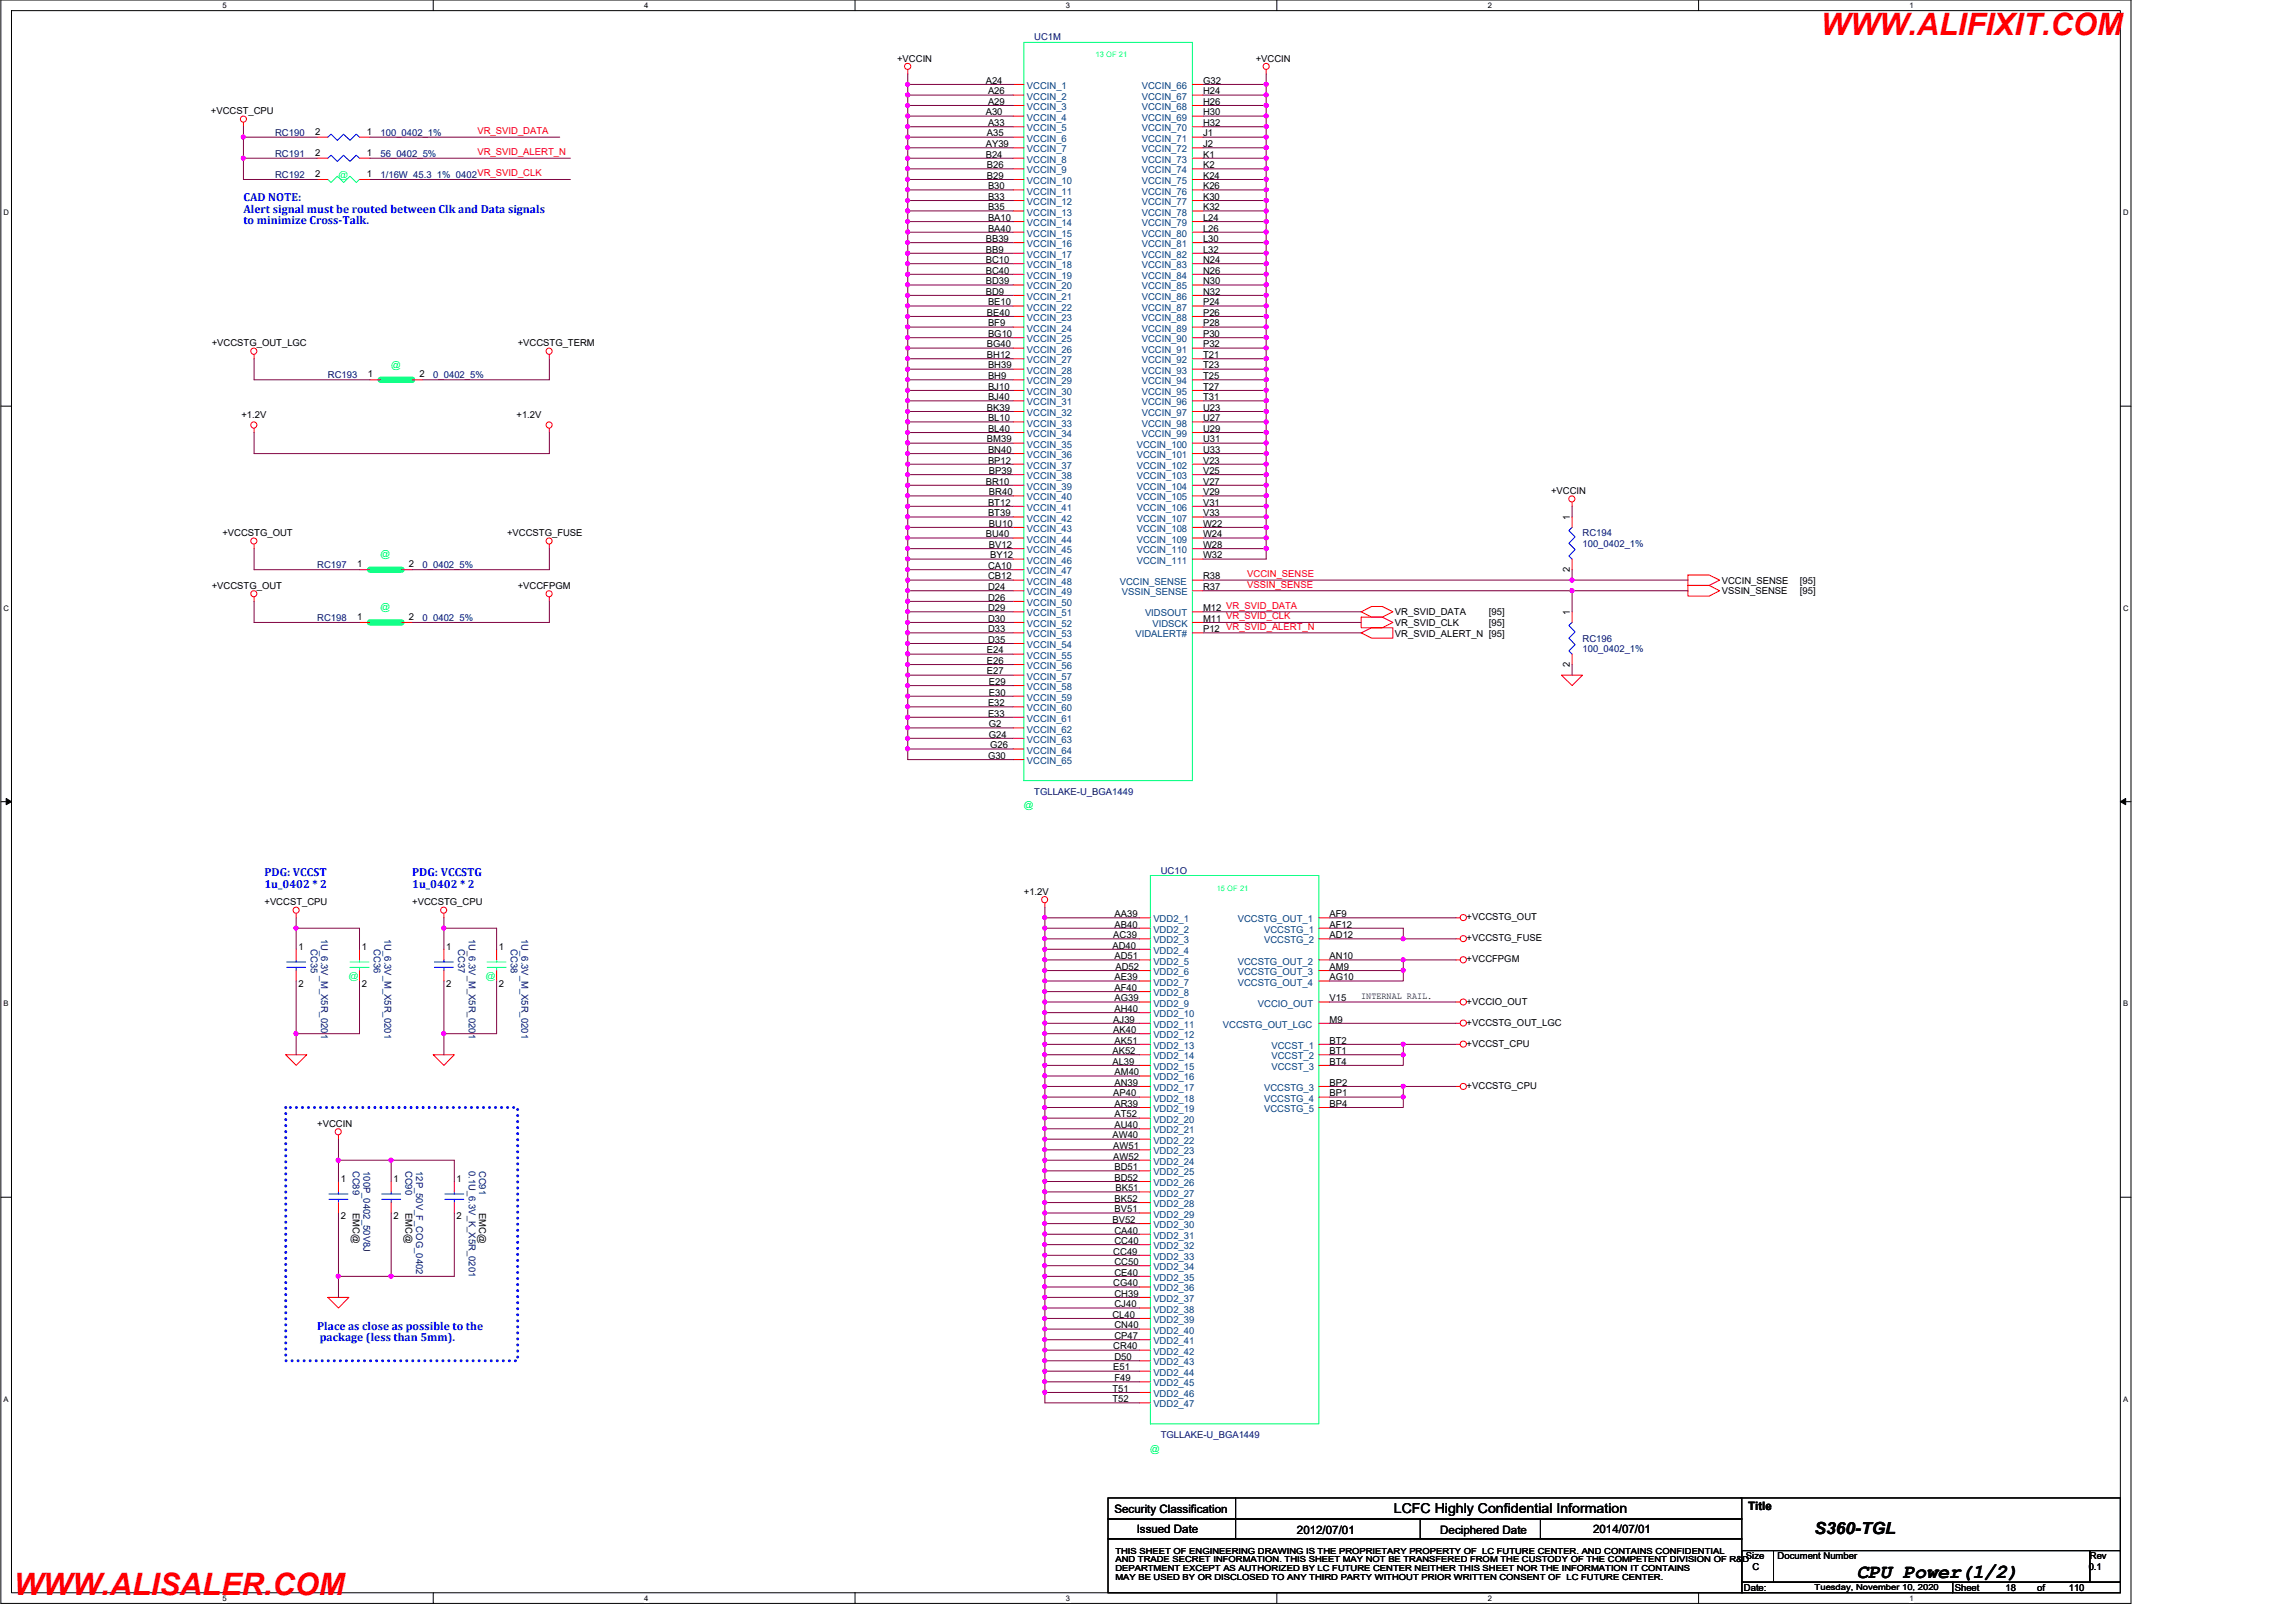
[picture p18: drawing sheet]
<svg xmlns="http://www.w3.org/2000/svg" width="420mm" height="297mm" viewBox="0 0 420 297" stroke-linecap="round" stroke-linejoin="round" font-family="sans-serif">
<defs><g id="words">
<g font-size="5.6" fill="#f00">
<text x="333.4" y="6.4">WWW.ALIFIXIT.COM</text>
<text x="2.5" y="291.9">WWW.ALISALER.COM</text>
</g>
<text font-size="3.6" x="339.9" y="288.7">CPU Power(1/2)</text>
<text font-size="3" x="332.2" y="280.8">S360-TGL</text>
<text font-size="2.5" x="255.2" y="276.9">LCFC Highly Confidential Information</text>
<g font-size="2.1" fill="#00f">
<text x="44.6" y="36.8">CAD NOTE:</text>
<text x="44.6" y="38.9">Alert signal must be routed between Clk and Data signals</text>
<text x="44.6" y="41">to minimize Cross-Talk.</text>
<text x="48.4" y="160.4">PDG: VCCST</text>
<text x="75.5" y="160.4">PDG: VCCSTG</text>
<text x="48.4" y="162.5">1u_0402 * 2</text>
<text x="75.5" y="162.5">1u_0402 * 2</text>
<text x="58.1" y="243.3">Place as close as possible to the</text>
<text x="58.5" y="245.4">package (less than 5mm).</text>
</g>
<g font-size="2.1">
<text x="204" y="276.9">Security Classification</text>
<text x="208.1" y="280.5">Issued Date</text>
<text x="237.4" y="280.7">2012/07/01</text>
<text x="263.7" y="280.7">Deciphered Date</text>
<text x="291.7" y="280.5">2014/07/01</text>
<text x="320" y="276.3">Title</text>
</g>
<g font-size="1.7">
<text x="164.2" y="11.3">+VCCIN</text>
<text x="229.9" y="11.3">+VCCIN</text>
<text x="180.5" y="15.3">A24</text>
<text x="180.9" y="17.3">A26</text>
<text x="220.2" y="15.3">G32</text>
<text x="220.2" y="17.3">H24</text>
<text x="38.6" y="20.9">+VCCST_CPU</text>
<text x="180.5" y="21.1">A30</text>
<text x="180.9" y="19.2">A29</text>
<text x="180.9" y="23.1">A33</text>
<text x="220.2" y="19.2">H26</text>
<text x="220.2" y="21.1">H30</text>
<text x="220.2" y="23.1">H32</text>
<text x="57.7" y="24.7">2</text>
<text x="57.7" y="28.5">2</text>
<text x="67.2" y="24.7">1</text>
<text x="67.2" y="28.5">1</text>
<text x="180.5" y="26.9">AY39</text>
<text x="180.5" y="28.8">B24</text>
<text x="180.7" y="25">A35</text>
<text x="220.2" y="25">J1</text>
<text x="220.2" y="26.9">J2</text>
<text x="220.2" y="28.8">K1</text>
<text x="57.7" y="32.4">2</text>
<text x="67.2" y="32.4">1</text>
<text x="180.7" y="30.8">B26</text>
<text x="180.7" y="32.7">B29</text>
<text x="180.9" y="34.6">B30</text>
<text x="220.2" y="30.8">K2</text>
<text x="220.2" y="32.7">K24</text>
<text x="220.2" y="34.6">K26</text>
<text x="180.9" y="36.6">B33</text>
<text x="180.9" y="38.5">B35</text>
<text x="180.9" y="40.4">BA10</text>
<text x="220.2" y="36.6">K30</text>
<text x="220.2" y="38.5">K32</text>
<text x="220.2" y="40.4">L24</text>
<text x="180.5" y="44.3">BB39</text>
<text x="180.5" y="46.2">BB9</text>
<text x="180.9" y="42.4">BA40</text>
<text x="220.2" y="42.4">L26</text>
<text x="220.2" y="44.3">L30</text>
<text x="220.2" y="46.2">L32</text>
<text x="180.5" y="48.1">BC10</text>
<text x="180.5" y="50.1">BC40</text>
<text x="180.5" y="52">BD39</text>
<text x="180.5" y="53.9">BD9</text>
<text x="220.2" y="48.1">N24</text>
<text x="220.2" y="50.1">N26</text>
<text x="220.2" y="52">N30</text>
<text x="220.2" y="53.9">N32</text>
<text x="180.7" y="57.8">BE40</text>
<text x="180.9" y="55.9">BE10</text>
<text x="180.9" y="59.7">BF9</text>
<text x="220.2" y="55.9">P24</text>
<text x="220.2" y="57.8">P26</text>
<text x="220.2" y="59.7">P28</text>
<text x="38.8" y="63.4">+VCCSTG_OUT_LGC</text>
<text x="94.8" y="63.4">+VCCSTG_TERM</text>
<text x="180.7" y="63.6">BG40</text>
<text x="180.7" y="65.5">BH12</text>
<text x="180.9" y="61.7">BG10</text>
<text x="220.2" y="61.7">P30</text>
<text x="220.2" y="63.6">P32</text>
<text x="220.2" y="65.5">T21</text>
<text x="67.3" y="69.1">1</text>
<text x="76.8" y="69.1">2</text>
<text x="180.9" y="67.4">BH39</text>
<text x="180.9" y="69.4">BH9</text>
<text x="180.9" y="71.3">BJ10</text>
<text x="220.2" y="67.4">T23</text>
<text x="220.2" y="69.4">T25</text>
<text x="220.2" y="71.3">T27</text>
<text x="44.2" y="76.5">+1.2V</text>
<text x="94.6" y="76.5">+1.2V</text>
<text x="180.7" y="75.2">BK39</text>
<text x="180.9" y="73.2">BJ40</text>
<text x="180.9" y="77.1">BL10</text>
<text x="220.2" y="73.2">T31</text>
<text x="220.2" y="75.2">U23</text>
<text x="220.2" y="77.1">U27</text>
<text x="180.7" y="81">BM39</text>
<text x="180.9" y="79">BL40</text>
<text x="180.9" y="82.9">BN40</text>
<text x="220.2" y="79">U29</text>
<text x="220.2" y="81">U31</text>
<text x="220.2" y="82.9">U33</text>
<text x="180.5" y="88.7">BR10</text>
<text x="180.9" y="84.8">BP12</text>
<text x="181" y="86.7">BP39</text>
<text x="220.2" y="84.8">V23</text>
<text x="220.2" y="86.7">V25</text>
<text x="220.2" y="88.7">V27</text>
<text x="180.9" y="92.5">BT12</text>
<text x="180.9" y="94.5">BT39</text>
<text x="181" y="90.6">BR40</text>
<text x="220.2" y="90.6">V29</text>
<text x="220.2" y="92.5">V31</text>
<text x="220.2" y="94.5">V33</text>
<text x="284" y="90.4">+VCCIN</text>
<text x="287.4" y="95.2" transform="rotate(-90 287.4 95.2)">1</text>
<text x="40.7" y="98.1">+VCCSTG_OUT</text>
<text x="92.8" y="98.1">+VCCSTG_FUSE</text>
<text x="180.5" y="98.3">BU40</text>
<text x="181" y="96.4">BU10</text>
<text x="181" y="100.3">BV12</text>
<text x="220.2" y="96.4">W22</text>
<text x="220.2" y="98.3">W24</text>
<text x="220.2" y="100.3">W28</text>
<text x="38.8" y="107.8">+VCCSTG_OUT</text>
<text x="65.4" y="103.8">1</text>
<text x="74.9" y="103.8">2</text>
<text x="94.8" y="107.8">+VCCFPGM</text>
<text x="180.9" y="104.1">CA10</text>
<text x="180.9" y="106">CB12</text>
<text x="180.9" y="108">D24</text>
<text x="181.3" y="102.2">BY12</text>
<text x="220.2" y="102.2">W32</text>
<text x="220.2" y="106">R38</text>
<text x="220.2" y="108">R37</text>
<text x="287.4" y="104.6" transform="rotate(-90 287.4 104.6)">2</text>
<text x="315.2" y="106.8">VCCIN_SENSE</text>
<text x="329.5" y="106.8">[95]</text>
<text x="65.4" y="113.5">1</text>
<text x="74.9" y="113.5">2</text>
<text x="180.9" y="109.9">D26</text>
<text x="180.9" y="111.8">D29</text>
<text x="180.9" y="113.8">D30</text>
<text x="220.2" y="111.8">M12</text>
<text x="220.2" y="113.8">M11</text>
<text x="255.4" y="112.6">VR_SVID_DATA</text>
<text x="272.6" y="112.6">[95]</text>
<text x="287.4" y="112.6" transform="rotate(-90 287.4 112.6)">1</text>
<text x="315.2" y="108.8">VSSIN_SENSE</text>
<text x="329.5" y="108.8">[95]</text>
<text x="180.7" y="119.6">E24</text>
<text x="180.9" y="115.7">D33</text>
<text x="180.9" y="117.6">D35</text>
<text x="220.2" y="115.7">P12</text>
<text x="255.4" y="116.5">VR_SVID_ALERT_N [95]</text>
<text x="255.4" y="114.6">VR_SVID_CLK</text>
<text x="272.6" y="114.6">[95]</text>
<text x="180.7" y="121.5">E26</text>
<text x="180.7" y="123.4">E27</text>
<text x="181" y="125.3">E29</text>
<text x="287.4" y="122" transform="rotate(-90 287.4 122)">2</text>
<text x="180.9" y="129.2">E32</text>
<text x="180.9" y="131.1">E33</text>
<text x="181" y="127.3">E30</text>
<text x="181" y="133.1">G2</text>
<text x="181" y="135">G24</text>
<text x="181.3" y="136.9">G26</text>
<text x="180.9" y="138.9">G30</text>
<text x="48.4" y="165.7">+VCCST_CPU</text>
<text x="75.5" y="165.7">+VCCSTG_CPU</text>
<text x="187.4" y="163.8">+1.2V</text>
<text x="204" y="167.9">AA39</text>
<text x="243.4" y="167.9">AF9</text>
<text x="54.6" y="173.9">1</text>
<text x="66.2" y="173.9">1</text>
<text x="81.7" y="173.9">1</text>
<text x="91.3" y="173.9">1</text>
<text x="203.7" y="173.6">AD40</text>
<text x="203.8" y="171.7">AC39</text>
<text x="204" y="169.8">AB40</text>
<text x="243.4" y="171.7">AD12</text>
<text x="243.4" y="169.8">AF12</text>
<text x="268.5" y="168.4">+VCCSTG_OUT</text>
<text x="268.5" y="172.3">+VCCSTG_FUSE</text>
<text x="204" y="175.6">AD51</text>
<text x="204" y="179.4">AE39</text>
<text x="204.2" y="177.5">AD52</text>
<text x="243.4" y="179.4">AG10</text>
<text x="243.4" y="177.5">AM9</text>
<text x="243.4" y="175.6">AN10</text>
<text x="268.5" y="176.1">+VCCFPGM</text>
<text x="54.6" y="180.6">2</text>
<text x="66.2" y="180.6">2</text>
<text x="81.7" y="180.6">2</text>
<text x="91.3" y="180.6">2</text>
<text x="204" y="181.4">AF40</text>
<text x="204" y="183.3">AG39</text>
<text x="204" y="185.2">AH40</text>
<text x="243.4" y="183.3">V15</text>
<text x="249.2" y="182.9">INTERNAL RAIL.</text>
<text x="268.5" y="183.9">+VCCIO_OUT</text>
<text x="203.8" y="189.1">AK40</text>
<text x="203.8" y="187.2">AJ39</text>
<text x="204" y="191">AK51</text>
<text x="243.4" y="187.2">M9</text>
<text x="243.4" y="191">BT2</text>
<text x="268.5" y="191.6">+VCCST_CPU</text>
<text x="268.5" y="187.7">+VCCSTG_OUT_LGC</text>
<text x="203.7" y="194.9">AL39</text>
<text x="203.7" y="192.9">AK52</text>
<text x="204" y="196.8">AM40</text>
<text x="243.4" y="192.9">BT1</text>
<text x="243.4" y="194.9">BT4</text>
<text x="203.8" y="200.7">AP40</text>
<text x="204" y="202.6">AR39</text>
<text x="204" y="198.7">AN39</text>
<text x="243.4" y="198.7">BP2</text>
<text x="243.4" y="200.7">BP1</text>
<text x="243.4" y="202.6">BP4</text>
<text x="268.5" y="199.3">+VCCSTG_CPU</text>
<text x="58.1" y="206.2">+VCCIN</text>
<text x="203.7" y="208.4">AW40</text>
<text x="204" y="204.5">AT52</text>
<text x="204" y="206.5">AU40</text>
<text x="203.8" y="210.3">AW51</text>
<text x="203.8" y="212.2">AW52</text>
<text x="204" y="214.2">BD51</text>
<text x="62.4" y="216.4">1</text>
<text x="64.6" y="222" transform="rotate(90 64.6 222)">EMC@</text>
<text x="72" y="216.4">1</text>
<text x="74.2" y="222" transform="rotate(90 74.2 222)">EMC@</text>
<text x="83.6" y="216.4">1</text>
<text x="87.7" y="222" transform="rotate(90 87.7 222)">EMC@</text>
<text x="204" y="216.1">BD52</text>
<text x="204" y="220">BK52</text>
<text x="204" y="221.9">BV51</text>
<text x="204.2" y="218">BK51</text>
<text x="62.4" y="223.1">2</text>
<text x="72" y="223.1">2</text>
<text x="83.6" y="223.1">2</text>
<text x="203.7" y="223.8">BV52</text>
<text x="204" y="225.8">CA40</text>
<text x="204" y="227.7">CC40</text>
<text x="203.8" y="229.6">CC49</text>
<text x="204" y="233.5">CE40</text>
<text x="204" y="231.5">CC50</text>
<text x="203.8" y="235.4">CG40</text>
<text x="204" y="239.3">CJ40</text>
<text x="204" y="237.3">CH39</text>
<text x="203.7" y="241.2">CL40</text>
<text x="204" y="243.1">CN40</text>
<text x="204" y="245.1">CP47</text>
<text x="203.8" y="250.8">E51</text>
<text x="203.8" y="247">CR40</text>
<text x="204" y="248.9">D50</text>
<text x="203.7" y="254.7">T51</text>
<text x="203.7" y="256.6">T52</text>
<text x="204" y="252.8">F49</text>
<text x="319.6" y="285.4">Size</text>
<text x="320.8" y="287.3">C</text>
<text x="325.4" y="285.4">Document Number</text>
<text x="382.4" y="287.3">0.1</text>
<text x="382.6" y="285.4">Rev</text>
<text x="319.3" y="291.2">Date:</text>
<text x="357.9" y="291.2">Sheet</text>
<text x="367.1" y="291.2">18</text>
<text x="372.9" y="291.2">of</text>
<text x="378.7" y="291.2">110</text>
</g>
<g font-size="1.7" fill="#000080">
<text x="189.3" y="7.4">UC1M</text>
<text x="50.4" y="24.8">RC190</text>
<text x="50.4" y="28.7">RC191</text>
<text x="69.7" y="24.8">100_0402_1%</text>
<text x="69.7" y="28.7">56_0402_5%</text>
<text x="50.4" y="32.5">RC192</text>
<text x="69.7" y="32.5">1/16W_45.3_1%_0402VR_SVID_CLK</text>
<text x="60" y="69.2">RC193</text>
<text x="79.3" y="69.2">0_0402_5%</text>
<text x="289.7" y="98.1">RC194</text>
<text x="289.7" y="100.1">100_0402_1%</text>
<text x="58.1" y="103.9">RC197</text>
<text x="77.4" y="103.9">0_0402_5%</text>
<text x="58.1" y="113.6">RC198</text>
<text x="77.4" y="113.6">0_0402_5%</text>
<text x="289.7" y="117.4">RC196</text>
<text x="289.7" y="119.4">100_0402_1%</text>
<text x="189.3" y="145.5">TGLLAKE-U_BGA1449</text>
<text x="212.5" y="159.9">UC1O</text>
<text x="56.9" y="173.7" transform="rotate(90 56.9 173.7)">CC35</text>
<text x="58.8" y="171.8" transform="rotate(90 58.8 171.8)">1U_6.3V_M_X5R_0201</text>
<text x="68.4" y="173.7" transform="rotate(90 68.4 173.7)">CC36</text>
<text x="70.4" y="171.8" transform="rotate(90 70.4 171.8)">1U_6.3V_M_X5R_0201</text>
<text x="83.9" y="173.7" transform="rotate(90 83.9 173.7)">CC37</text>
<text x="85.8" y="171.8" transform="rotate(90 85.8 171.8)">1U_6.3V_M_X5R_0201</text>
<text x="93.5" y="173.7" transform="rotate(90 93.5 173.7)">CC38</text>
<text x="95.5" y="171.8" transform="rotate(90 95.5 171.8)">1U_6.3V_M_X5R_0201</text>
<text x="64.6" y="214.3" transform="rotate(90 64.6 214.3)">CC89</text>
<text x="66.5" y="214.3" transform="rotate(90 66.5 214.3)">100P_0402_50V8J</text>
<text x="74.2" y="214.3" transform="rotate(90 74.2 214.3)">CC90</text>
<text x="76.2" y="214.3" transform="rotate(90 76.2 214.3)">12P_50V_F_COG_0402</text>
<text x="85.8" y="214.3" transform="rotate(90 85.8 214.3)">0.1U_6.3V_K_X5R_0201</text>
<text x="87.7" y="214.3" transform="rotate(90 87.7 214.3)">CC91</text>
<text x="212.5" y="263.2">TGLLAKE-U_BGA1449</text>
</g>
<g font-size="1.7" fill="#004080">
<text x="188" y="16.3">VCCIN_1</text>
<text x="209" y="16.3">VCCIN_66</text>
<text x="188" y="22.1">VCCIN_4</text>
<text x="188" y="18.2">VCCIN_2</text>
<text x="188" y="20.2">VCCIN_3</text>
<text x="209" y="18.2">VCCIN_67</text>
<text x="209" y="20.2">VCCIN_68</text>
<text x="209" y="22.1">VCCIN_69</text>
<text x="188" y="27.9">VCCIN_7</text>
<text x="188" y="29.8">VCCIN_8</text>
<text x="188" y="24">VCCIN_5</text>
<text x="188" y="26">VCCIN_6</text>
<text x="209" y="24">VCCIN_70</text>
<text x="209" y="26">VCCIN_71</text>
<text x="209" y="27.9">VCCIN_72</text>
<text x="209" y="29.8">VCCIN_73</text>
<text x="188" y="31.7">VCCIN_9</text>
<text x="188" y="33.7">VCCIN_10</text>
<text x="188" y="35.6">VCCIN_11</text>
<text x="209" y="31.7">VCCIN_74</text>
<text x="209" y="33.7">VCCIN_75</text>
<text x="209" y="35.6">VCCIN_76</text>
<text x="188" y="37.5">VCCIN_12</text>
<text x="188" y="39.5">VCCIN_13</text>
<text x="188" y="41.4">VCCIN_14</text>
<text x="209" y="37.5">VCCIN_77</text>
<text x="209" y="39.5">VCCIN_78</text>
<text x="209" y="41.4">VCCIN_79</text>
<text x="188" y="45.3">VCCIN_16</text>
<text x="188" y="47.2">VCCIN_17</text>
<text x="188" y="43.3">VCCIN_15</text>
<text x="209" y="43.3">VCCIN_80</text>
<text x="209" y="45.3">VCCIN_81</text>
<text x="209" y="47.2">VCCIN_82</text>
<text x="188" y="49.1">VCCIN_18</text>
<text x="188" y="51.1">VCCIN_19</text>
<text x="188" y="53">VCCIN_20</text>
<text x="209" y="49.1">VCCIN_83</text>
<text x="209" y="51.1">VCCIN_84</text>
<text x="209" y="53">VCCIN_85</text>
<text x="188" y="54.9">VCCIN_21</text>
<text x="188" y="56.9">VCCIN_22</text>
<text x="188" y="58.8">VCCIN_23</text>
<text x="209" y="54.9">VCCIN_86</text>
<text x="209" y="56.9">VCCIN_87</text>
<text x="209" y="58.8">VCCIN_88</text>
<text x="188" y="60.7">VCCIN_24</text>
<text x="188" y="62.6">VCCIN_25</text>
<text x="188" y="64.6">VCCIN_26</text>
<text x="209" y="60.7">VCCIN_89</text>
<text x="209" y="62.6">VCCIN_90</text>
<text x="209" y="64.6">VCCIN_91</text>
<text x="188" y="66.5">VCCIN_27</text>
<text x="188" y="68.4">VCCIN_28</text>
<text x="188" y="70.4">VCCIN_29</text>
<text x="209" y="66.5">VCCIN_92</text>
<text x="209" y="68.4">VCCIN_93</text>
<text x="209" y="70.4">VCCIN_94</text>
<text x="188" y="72.3">VCCIN_30</text>
<text x="188" y="74.2">VCCIN_31</text>
<text x="188" y="76.2">VCCIN_32</text>
<text x="209" y="72.3">VCCIN_95</text>
<text x="209" y="74.2">VCCIN_96</text>
<text x="209" y="76.2">VCCIN_97</text>
<text x="188" y="78.1">VCCIN_33</text>
<text x="188" y="80">VCCIN_34</text>
<text x="188" y="81.9">VCCIN_35</text>
<text x="188" y="83.9">VCCIN_36</text>
<text x="208.1" y="81.9">VCCIN_100</text>
<text x="208.1" y="83.9">VCCIN_101</text>
<text x="209" y="78.1">VCCIN_98</text>
<text x="209" y="80">VCCIN_99</text>
<text x="188" y="89.7">VCCIN_39</text>
<text x="188" y="85.8">VCCIN_37</text>
<text x="188" y="87.7">VCCIN_38</text>
<text x="208.1" y="85.8">VCCIN_102</text>
<text x="208.1" y="87.7">VCCIN_103</text>
<text x="208.1" y="89.7">VCCIN_104</text>
<text x="188" y="93.5">VCCIN_41</text>
<text x="188" y="95.5">VCCIN_42</text>
<text x="188" y="91.6">VCCIN_40</text>
<text x="208.1" y="91.6">VCCIN_105</text>
<text x="208.1" y="93.5">VCCIN_106</text>
<text x="208.1" y="95.5">VCCIN_107</text>
<text x="188" y="99.3">VCCIN_44</text>
<text x="188" y="97.4">VCCIN_43</text>
<text x="188" y="101.2">VCCIN_45</text>
<text x="208.1" y="97.4">VCCIN_108</text>
<text x="208.1" y="99.3">VCCIN_109</text>
<text x="208.1" y="101.2">VCCIN_110</text>
<text x="188" y="105.1">VCCIN_47</text>
<text x="188" y="107">VCCIN_48</text>
<text x="188" y="103.2">VCCIN_46</text>
<text x="205" y="107">VCCIN_SENSE</text>
<text x="208.1" y="103.2">VCCIN_111</text>
<text x="188" y="109">VCCIN_49</text>
<text x="188" y="110.9">VCCIN_50</text>
<text x="188" y="112.8">VCCIN_51</text>
<text x="205.4" y="109">VSSIN_SENSE</text>
<text x="209.6" y="112.8">VIDSOUT</text>
<text x="188" y="114.8">VCCIN_52</text>
<text x="188" y="116.7">VCCIN_53</text>
<text x="188" y="118.6">VCCIN_54</text>
<text x="207.9" y="116.7">VIDALERT#</text>
<text x="211" y="114.8">VIDSCK</text>
<text x="188" y="120.5">VCCIN_55</text>
<text x="188" y="122.5">VCCIN_56</text>
<text x="188" y="124.4">VCCIN_57</text>
<text x="188" y="130.2">VCCIN_60</text>
<text x="188" y="126.3">VCCIN_58</text>
<text x="188" y="128.3">VCCIN_59</text>
<text x="188" y="132.1">VCCIN_61</text>
<text x="188" y="134.1">VCCIN_62</text>
<text x="188" y="136">VCCIN_63</text>
<text x="188" y="137.9">VCCIN_64</text>
<text x="188" y="139.8">VCCIN_65</text>
<text x="211.1" y="168.8">VDD2_1</text>
<text x="211.1" y="170.7">VDD2_2</text>
<text x="211.1" y="172.7">VDD2_3</text>
<text x="226.6" y="168.8">VCCSTG_OUT_1</text>
<text x="231.4" y="172.7">VCCSTG_2</text>
<text x="231.4" y="170.7">VCCSTG_1</text>
<text x="211.1" y="174.6">VDD2_4</text>
<text x="211.1" y="176.5">VDD2_5</text>
<text x="211.1" y="178.4">VDD2_6</text>
<text x="226.6" y="178.4">VCCSTG_OUT_3</text>
<text x="226.6" y="176.5">VCCSTG_OUT_2</text>
<text x="211.1" y="182.3">VDD2_8</text>
<text x="211.1" y="184.2">VDD2_9</text>
<text x="211.1" y="180.4">VDD2_7</text>
<text x="226.6" y="180.4">VCCSTG_OUT_4</text>
<text x="230.3" y="184.2">VCCIO_OUT</text>
<text x="211.1" y="192">VDD2_13</text>
<text x="211.1" y="190">VDD2_12</text>
<text x="211.1" y="188.1">VDD2_11</text>
<text x="211.1" y="186.2">VDD2_10</text>
<text x="223.9" y="188.1">VCCSTG_OUT_LGC</text>
<text x="232.8" y="192">VCCST_1</text>
<text x="211.1" y="195.8">VDD2_15</text>
<text x="211.1" y="193.9">VDD2_14</text>
<text x="211.1" y="197.7">VDD2_16</text>
<text x="232.8" y="193.9">VCCST_2</text>
<text x="232.8" y="195.8">VCCST_3</text>
<text x="211.1" y="203.5">VDD2_19</text>
<text x="211.1" y="201.6">VDD2_18</text>
<text x="211.1" y="199.7">VDD2_17</text>
<text x="231.4" y="199.7">VCCSTG_3</text>
<text x="231.4" y="201.6">VCCSTG_4</text>
<text x="231.4" y="203.5">VCCSTG_5</text>
<text x="211.1" y="209.3">VDD2_22</text>
<text x="211.1" y="205.5">VDD2_20</text>
<text x="211.1" y="207.4">VDD2_21</text>
<text x="211.1" y="211.3">VDD2_23</text>
<text x="211.1" y="213.2">VDD2_24</text>
<text x="211.1" y="215.1">VDD2_25</text>
<text x="211.1" y="217">VDD2_26</text>
<text x="211.1" y="220.9">VDD2_28</text>
<text x="211.1" y="219">VDD2_27</text>
<text x="211.1" y="224.8">VDD2_30</text>
<text x="211.1" y="226.7">VDD2_31</text>
<text x="211.1" y="222.8">VDD2_29</text>
<text x="211.1" y="230.6">VDD2_33</text>
<text x="211.1" y="228.6">VDD2_32</text>
<text x="211.1" y="232.5">VDD2_34</text>
<text x="211.1" y="236.3">VDD2_36</text>
<text x="211.1" y="234.4">VDD2_35</text>
<text x="211.1" y="238.3">VDD2_37</text>
<text x="211.1" y="242.1">VDD2_39</text>
<text x="211.1" y="240.2">VDD2_38</text>
<text x="211.1" y="244.1">VDD2_40</text>
<text x="211.1" y="246">VDD2_41</text>
<text x="211.1" y="251.8">VDD2_44</text>
<text x="211.1" y="247.9">VDD2_42</text>
<text x="211.1" y="249.9">VDD2_43</text>
<text x="211.1" y="255.7">VDD2_46</text>
<text x="211.1" y="257.6">VDD2_47</text>
<text x="211.1" y="253.7">VDD2_45</text>
</g>
<g font-size="1.7" fill="#f00">
<text x="87.4" y="24.5">VR_SVID_DATA</text>
<text x="87.4" y="28.4">VR_SVID_ALERT_N</text>
<text x="228.3" y="107.5">VSSIN_SENSE</text>
<text x="228.3" y="105.6">VCCIN_SENSE</text>
<text x="224.5" y="113.3">VR_SVID_CLK</text>
<text x="224.5" y="111.4">VR_SVID_DATA</text>
<text x="224.5" y="115.2">VR_SVID_ALERT_N</text>
</g>
<g font-size="1.7" fill="#00ff40">
<text x="62" y="32.5">@</text>
<text x="63.9" y="179.2">@</text>
<text x="89" y="179.2">@</text>
</g>
<g font-size="1.7" fill="#0f0">
<text x="71.6" y="67.3">@</text>
<text x="69.7" y="102">@</text>
<text x="69.7" y="111.7">@</text>
<text x="187.4" y="148">@</text>
<text x="210.6" y="265.7">@</text>
</g>
<g font-size="1.5">
<text x="204.2" y="284.4">THIS SHEET OF ENGINEERING DRAWING IS THE PROPRIETARY PROPERTY OF LC FUTURE CENTER. AND CONTAINS CONFIDENTIAL</text>
<text x="204.2" y="286">AND TRADE SECRET INFORMATION. THIS SHEET MAY NOT BE TRANSFERED FROM THE CUSTODY OF THE COMPETENT DIVISION OF R&amp;D</text>
<text x="204.2" y="287.5">DEPARTMENT EXCEPT AS AUTHORIZED BY LC FUTURE CENTER NEITHER THIS SHEET NOR THE INFORMATION IT CONTAINS</text>
<text x="204.2" y="289.1">MAY BE USED BY OR DISCLOSED TO ANY THIRD PARTY WITHOUT PRIOR WRITTEN CONSENT OF LC FUTURE CENTER.</text>
<text x="332.2" y="291">Tuesday, November 10, 2020</text>
</g>
<g font-size="1.4">
<text x="40.7" y="1.4">5</text>
<text x="117.9" y="1.4">4</text>
<text x="195.1" y="1.4">3</text>
<text x="272.4" y="1.4">2</text>
<text x="349.6" y="1.4">1</text>
<text x=".7" y="39.4">D</text>
<text x="388.7" y="39.4">D</text>
<text x=".7" y="111.8">C</text>
<text x="388.7" y="111.8">C</text>
<text x=".7" y="184.1">B</text>
<text x="388.7" y="184.1">B</text>
<text x=".7" y="256.5">A</text>
<text x="388.7" y="256.5">A</text>
<text x="40.7" y="292.9">5</text>
<text x="117.9" y="292.9">4</text>
<text x="195.1" y="292.9">3</text>
<text x="272.4" y="292.9">2</text>
<text x="349.6" y="292.9">1</text>
</g>
<g font-size="1.4" fill="#00ff80">
<text x="200.6" y="10.5">13 OF 21</text>
<text x="222.7" y="163">15 OF 21</text>
</g>
</g></defs>
<path d="M.2 0h389.9v293.5h-389.9zM2.1 1.9h386.1v289.6h-386.1z" fill="none" stroke="#000" stroke-width=".18"/>
<g fill="#fff">
<path d="M40.7 .2h.8v1.5h-.8z"/>
<path d="M40.7 291.7h.8v1.5h-.8z"/>
</g>
<path d="M79.3 0v1.9M79.3 291.5v2" fill="none" stroke="#000" stroke-width=".18"/>
<g fill="#fff">
<path d="M117.9 .2h.8v1.5h-.8z"/>
<path d="M117.9 291.7h.8v1.5h-.8z"/>
</g>
<path d="M156.5 0v1.9M156.5 291.5v2" fill="none" stroke="#000" stroke-width=".18"/>
<g fill="#fff">
<path d="M195.1 .2h.8v1.5h-.8z"/>
<path d="M195.1 291.7h.8v1.5h-.8z"/>
</g>
<path d="M233.8 0v1.9M233.8 291.5v2" fill="none" stroke="#000" stroke-width=".18"/>
<g fill="#fff">
<path d="M272.4 .2h.7v1.5h-.7z"/>
<path d="M272.4 291.7h.7v1.5h-.7z"/>
</g>
<path d="M311 0v1.9M311 291.5v2" fill="none" stroke="#000" stroke-width=".18"/>
<g fill="#fff">
<path d="M349.6 .2h.7v1.5h-.7z"/>
<path d="M349.6 291.7h.7v1.5h-.7z"/>
<path d="M.7 38.1h.9v1.6h-.9z"/>
<path d="M388.7 38.1h1v1.6h-1z"/>
<path d="M.7 110.5h.9v1.6h-.9z"/>
<path d="M388.7 110.5h1v1.6h-1z"/>
</g>
<path d="M.2 74.3h1.9M388.2 74.3h1.9" fill="none" stroke="#000" stroke-width=".18"/>
<g fill="#fff">
<path d="M.7 182.9h.9v1.5h-.9z"/>
<path d="M388.7 182.9h.9v1.5h-.9z"/>
</g>
<path d="M.2 146.7h1.9M1.1 146.1l1 .6-1 .6zM388.2 146.7l1-.6v1.2zM388.2 146.7h1.9" fill="none" stroke="#000" stroke-width=".18"/>
<path d="M1.1 146.1l1 .6-1 .6zM388.2 146.7l1-.6v1.2z" fill="#000"/>
<g fill="#fff">
<path d="M.7 255.3h.9v1.5h-.9z"/>
<path d="M388.7 255.3h.9v1.5h-.9z"/>
</g>
<g fill="none" stroke="#000" stroke-width=".18">
<path d="M.2 219.1h1.9M388.2 219.1h1.9M202.8 274.2h116.1v3.8h-116.1zM202.8 278h116.1v3.6h-116.1zM226.2 274.2v7.4M260 278v3.6M282 278v3.6M318.7 274.2h69.5v9.6M202.8 281.6h116.1v9.9h-116.1zM318.9 283.8h5.8v5.8h-5.8zM318.9 289.6h38.6v1.9h-38.6zM324.7 283.8h57.9v5.8h-57.9z"/>
<path d="M357.5 289.6h30.7v1.9h-30.7zM382.6 283.8h5.6v5.8h-5.6z"/>
</g>
<path d="M52.3 202.7h42.5v46.3h-42.5z" fill="none" stroke="#00f" stroke-width=".55" stroke-dasharray="0 1.1"/>
<g fill="none" stroke="#f00" stroke-width=".18">
<path d="M166.2 12.7v.8M185.5 15.5h1.9M185.5 17.4h1.9M185.5 19.3h1.9M218.3 15.5h1.9M218.3 17.4h1.9M218.3 19.3h1.9M231.8 12.7v.8M44.6 22.4v.8M58.1 25.1h1.9M58.1 29h1.9M58.1 32.9h1.9"/>
<path d="M65.8 25.1h1.9M65.8 29h1.9M65.8 32.9h1.9M185.5 21.3h1.9M185.5 23.2h1.9M185.5 25.1h1.9M185.5 27.1h1.9M185.5 29h1.9M185.5 30.9h1.9M185.5 32.9h1.9M185.5 34.8h1.9M185.5 36.7h1.9"/>
<path d="M185.5 38.6h1.9M218.3 21.3h1.9M218.3 23.2h1.9M218.3 25.1h1.9M218.3 27.1h1.9M218.3 29h1.9M218.3 30.9h1.9M218.3 32.9h1.9M218.3 34.8h1.9M218.3 36.7h1.9M218.3 38.6h1.9M185.5 40.6h1.9"/>
<path d="M185.5 42.5h1.9M185.5 44.4h1.9M185.5 46.4h1.9M185.5 48.3h1.9M185.5 50.2h1.9M185.5 52.2h1.9M185.5 54.1h1.9M185.5 56h1.9M185.5 57.9h1.9M185.5 59.9h1.9M218.3 40.6h1.9M218.3 42.5h1.9"/>
<path d="M218.3 44.4h1.9M218.3 46.4h1.9M218.3 48.3h1.9M218.3 50.2h1.9M218.3 52.2h1.9M218.3 54.1h1.9M218.3 56h1.9M218.3 57.9h1.9M218.3 59.9h1.9M46.5 64.9v.8M46.5 78.4v.8M67.7 69.5h2"/>
<path d="M75.5 69.5h1.9M100.6 64.9v.8M100.6 78.4v.8M185.5 61.8h1.9M185.5 63.7h1.9M185.5 65.7h1.9M185.5 67.6h1.9M185.5 69.5h1.9M185.5 71.5h1.9M185.5 73.4h1.9M185.5 75.3h1.9M185.5 77.2h1.9"/>
<path d="M185.5 79.2h1.9M218.3 61.8h1.9M218.3 63.7h1.9M218.3 65.7h1.9M218.3 67.6h1.9M218.3 69.5h1.9M218.3 71.5h1.9M218.3 73.4h1.9M218.3 75.3h1.9M218.3 77.2h1.9M218.3 79.2h1.9M46.5 99.6v.8"/>
<path d="M100.6 99.6v.8M185.5 81.1h1.9M185.5 83h1.9M185.5 85h1.9M185.5 86.9h1.9M185.5 88.8h1.9M185.5 90.8h1.9M185.5 92.7h1.9M185.5 94.6h1.9M185.5 96.5h1.9M185.5 98.5h1.9M218.3 81.1h1.9"/>
<path d="M218.3 83h1.9M218.3 85h1.9M218.3 86.9h1.9M218.3 88.8h1.9M218.3 90.8h1.9M218.3 92.7h1.9M218.3 94.6h1.9M218.3 96.5h1.9M218.3 98.5h1.9M287.8 91.9v.8M287.8 94.6v1.9M46.5 109.3v.8"/>
<path d="M65.8 104.3h1.9M65.8 113.9h1.9M73.5 104.3h2M73.5 113.9h2M100.6 109.3v.8M185.5 100.4h1.9M185.5 102.3h1.9M185.5 104.3h1.9M185.5 106.2h1.9M185.5 108.1h1.9M185.5 110.1h1.9M185.5 112h1.9"/>
<path d="M185.5 113.9h1.9M185.5 115.8h1.9M185.5 117.8h1.9M185.5 119.7h1.9M218.3 100.4h1.9M218.3 102.3h1.9M218.3 106.2h1.9M218.3 108.1h1.9M218.3 112h1.9M218.3 113.9h1.9M218.3 115.8h1.9M249.2 115.8l1.9-.9h3.9v1.9h-3.9z"/>
<path d="M249.2 112.9h3.9l1.9 1-1.9 1h-3.9zM249.2 112l1.9-1h2l1.9 1-1.9 .9h-2zM287.8 112v1.9M287.8 119.7v1.9M287.8 102.3v2M309 107.1h3.9l1.9 1-1.9 1h-3.9zM309 105.2h3.9l1.9 1-1.9 .9h-3.9zM185.5 121.6h1.9M185.5 123.6h1.9M185.5 125.5h1.9M185.5 127.4h1.9M185.5 129.4h1.9"/>
<path d="M185.5 131.3h1.9M185.5 133.2h1.9M185.5 135.1h1.9M185.5 137.1h1.9M185.5 139h1.9M285.9 123.6h3.8l-1.9 1.9zM54.2 167.2v.8M54.2 173.7v2M54.2 177.6v1.9M65.8 173.7v2M65.8 177.6v1.9M81.3 167.2v.8"/>
<path d="M81.3 173.7v2M81.3 177.6v1.9M90.9 173.7v2M90.9 177.6v1.9M191.3 165.3v.7M208.6 173.7h2M208.6 175.7h2M208.6 177.6h2M208.6 179.5h2M208.6 168h2M208.6 169.9h2M208.6 171.8h2"/>
<path d="M241.5 171.8h1.9M241.5 169.9h1.9M241.5 179.5h1.9M241.5 177.6h1.9M241.5 175.7h1.9M241.5 168h1.9M266.6 168h.7M266.6 171.8h.7M266.6 175.7h.7M52.3 193h3.9l-2 2zM79.3 193h3.9l-1.9 2zM208.6 196.9h2"/>
<path d="M208.6 195h2M208.6 193h2M208.6 191.1h2M208.6 181.5h2M208.6 189.2h2M208.6 183.4h2M208.6 187.3h2M208.6 185.3h2M208.6 198.8h2M241.5 183.4h1.9M241.5 187.3h1.9M241.5 193h1.9"/>
<path d="M241.5 191.1h1.9M241.5 195h1.9M241.5 198.8h1.9M266.6 183.4h.7M266.6 191.1h.7M266.6 198.8h.7M266.6 187.3h.7M62 207.7v.8M62 216.2v1.9M71.6 216.2v1.9M83.2 216.2v1.9M208.6 208.5h2"/>
<path d="M208.6 210.4h2M208.6 204.6h2M208.6 206.6h2M208.6 216.2h2M208.6 218.1h2M208.6 212.3h2M208.6 214.3h2M208.6 202.7h2M208.6 200.8h2M241.5 200.8h1.9M241.5 202.7h1.9M60 237.4h3.9l-1.9 2z"/>
<path d="M62 220.1v1.9M71.6 220.1v1.9M83.2 220.1v1.9M208.6 235.5h2M208.6 225.9h2M208.6 223.9h2M208.6 229.7h2M208.6 227.8h2M208.6 239.4h2M208.6 220.1h2M208.6 233.6h2M208.6 222h2"/>
<path d="M208.6 231.6h2M208.6 237.4h2M208.6 251h2M208.6 252.9h2M208.6 254.8h2M208.6 256.8h2M208.6 241.3h2M208.6 243.2h2M208.6 245.2h2M208.6 247.1h2M208.6 249h2"/>
<circle cx="166.2" cy="12.2" r=".56"/>
<circle cx="231.8" cy="12.1" r=".56"/>
<circle cx="44.6" cy="21.8" r=".56"/>
<circle cx="46.5" cy="64.3" r=".56"/>
<circle cx="46.5" cy="77.8" r=".56"/>
<circle cx="100.5" cy="64.3" r=".56"/>
<circle cx="100.5" cy="77.8" r=".56"/>
<circle cx="46.5" cy="99" r=".56"/>
<circle cx="100.5" cy="99" r=".56"/>
<circle cx="287.8" cy="91.3" r=".56"/>
<circle cx="46.5" cy="108.7" r=".56"/>
<circle cx="100.5" cy="108.7" r=".56"/>
<circle cx="54.2" cy="166.6" r=".56"/>
<circle cx="81.2" cy="166.6" r=".56"/>
<circle cx="191.2" cy="164.7" r=".56"/>
<circle cx="267.9" cy="175.7" r=".57"/>
<circle cx="267.9" cy="168" r=".56"/>
<circle cx="267.9" cy="171.8" r=".56"/>
<circle cx="267.9" cy="191.1" r=".56"/>
<circle cx="267.9" cy="198.9" r=".56"/>
<circle cx="267.9" cy="187.3" r=".56"/>
<circle cx="267.9" cy="183.4" r=".56"/>
<circle cx="61.9" cy="207.1" r=".56"/>
</g>
<g fill="none" stroke="#00f" stroke-width=".18">
<path d="M60 25.1l.6-.5 1.2 1.1 1.1-1.1 1.2 1.1 1.1-1.1 .6 .5M60 29l.6-.6 1.2 1.1 1.1-1.1 1.2 1.1 1.1-1.1 .6 .6M287.8 96.5l-.6 .6 1.2 1.2-1.2 1.1 1.2 1.2-1.2 1.2 .6 .5M287.8 113.9l-.6 .6 1.2 1.2-1.2 1.1 1.2 1.2-1.2 1.1 .6 .6M52.5 177h3.5M52.5 176.1h3.5M54.2 175.7v.4M54.2 177v.6M79.5 177h3.5M79.5 176.1h3.5M81.3 175.7v.4M81.3 177v.6"/>
<path d="M60.2 219.5h3.5M60.2 218.5h3.5M62 218.1v.4M62 219.5v.6M69.9 219.5h3.5M69.9 218.5h3.5M71.6 218.1v.4M71.6 219.5v.6M81.4 219.5h3.5M81.4 218.5h3.5M83.2 218.1v.4M83.2 219.5v.6"/>
</g>
<path d="M69.7 69.5h5.8M67.7 104.3h5.8M67.7 113.9h5.8" fill="none" stroke="#00ff80" stroke-width="1.1"/>
<path d="M187.4 7.7h30.9v135.2h-30.9zM60 32.9l.6 .5 1.2-1.1 1.1 1.1 1.2-1.1 1.1 1.1 .6-.5M64.1 177h3.5M64.1 176.1h3.5M65.8 175.7v.4M65.8 177v.6M89.2 177h3.5M89.2 176.1h3.5M90.9 175.7v.4M90.9 177v.6M210.6 160.2h30.9v100.4h-30.9z" fill="none" stroke="#00ff80" stroke-width=".18"/>
<path d="M231.8 27.1v1.9M231.8 44.4v2M166.2 88.8v2M220.2 102.3h11.6M287.8 108.1h21.2" fill="none" stroke="#800040" stroke-width=".18"/>
<circle cx="287.8" cy="108.1" r=".37" fill="#f0f"/>
<circle cx="287.8" cy="108.1" r=".37" fill="none" stroke="#f0f" stroke-width=".18"/>
<path d="M220.2 108.1h67.6v3.9M220.2 106.2h88.8" fill="none" stroke="#800040" stroke-width=".18"/>
<circle cx="287.8" cy="106.2" r=".38" fill="#f0f"/>
<circle cx="287.8" cy="106.2" r=".38" fill="none" stroke="#f0f" stroke-width=".18"/>
<path d="M220.2 57.9h11.6M220.2 52.2h11.6M287.8 104.3v1.9" fill="none" stroke="#800040" stroke-width=".18"/>
<circle cx="231.8" cy="52.1" r=".38" fill="#f0f"/>
<circle cx="231.8" cy="52.1" r=".38" fill="none" stroke="#f0f" stroke-width=".18"/>
<path d="M220.2 50.2h11.6v2" fill="none" stroke="#800040" stroke-width=".18"/>
<circle cx="231.8" cy="50.2" r=".37" fill="#f0f"/>
<circle cx="231.8" cy="50.2" r=".37" fill="none" stroke="#f0f" stroke-width=".18"/>
<path d="M231.8 52.2v1.9M220.2 61.8h11.6M231.8 69.5v2" fill="none" stroke="#800040" stroke-width=".18"/>
<circle cx="231.8" cy="61.8" r=".38" fill="#f0f"/>
<circle cx="231.8" cy="61.8" r=".38" fill="none" stroke="#f0f" stroke-width=".18"/>
<path d="M220.2 63.7h11.6" fill="none" stroke="#800040" stroke-width=".18"/>
<circle cx="231.8" cy="63.7" r=".37" fill="#f0f"/>
<circle cx="231.8" cy="63.7" r=".37" fill="none" stroke="#f0f" stroke-width=".18"/>
<path d="M220.2 65.7h11.6" fill="none" stroke="#800040" stroke-width=".18"/>
<circle cx="231.8" cy="65.6" r=".37" fill="#f0f"/>
<circle cx="231.8" cy="65.6" r=".37" fill="none" stroke="#f0f" stroke-width=".18"/>
<path d="M231.8 54.1v3.8" fill="none" stroke="#800040" stroke-width=".18"/>
<circle cx="231.8" cy="57.9" r=".38" fill="#f0f"/>
<circle cx="231.8" cy="57.9" r=".38" fill="none" stroke="#f0f" stroke-width=".18"/>
<path d="M220.2 54.1h11.6M231.8 57.9v2" fill="none" stroke="#800040" stroke-width=".18"/>
<circle cx="231.8" cy="54" r=".37" fill="#f0f"/>
<circle cx="231.8" cy="54" r=".37" fill="none" stroke="#f0f" stroke-width=".18"/>
<path d="M220.2 56h11.6" fill="none" stroke="#800040" stroke-width=".18"/>
<circle cx="231.8" cy="56" r=".37" fill="#f0f"/>
<circle cx="231.8" cy="56" r=".37" fill="none" stroke="#f0f" stroke-width=".18"/>
<path d="M220.2 67.6h11.6" fill="none" stroke="#800040" stroke-width=".18"/>
<circle cx="231.8" cy="67.6" r=".38" fill="#f0f"/>
<circle cx="231.8" cy="67.6" r=".38" fill="none" stroke="#f0f" stroke-width=".18"/>
<path d="M220.2 69.5h11.6" fill="none" stroke="#800040" stroke-width=".18"/>
<circle cx="231.8" cy="69.5" r=".37" fill="#f0f"/>
<circle cx="231.8" cy="69.5" r=".37" fill="none" stroke="#f0f" stroke-width=".18"/>
<path d="M220.2 71.5h11.6" fill="none" stroke="#800040" stroke-width=".18"/>
<circle cx="231.8" cy="71.4" r=".38" fill="#f0f"/>
<circle cx="231.8" cy="71.4" r=".38" fill="none" stroke="#f0f" stroke-width=".18"/>
<path d="M220.2 59.9h11.6v5.8M220.2 73.4h11.6" fill="none" stroke="#800040" stroke-width=".18"/>
<circle cx="231.8" cy="59.8" r=".37" fill="#f0f"/>
<circle cx="231.8" cy="59.8" r=".37" fill="none" stroke="#f0f" stroke-width=".18"/>
<path d="M231.8 48.3v1.9M231.8 65.7v3.8M231.8 71.5v1.9M220.2 86.9h11.6" fill="none" stroke="#800040" stroke-width=".18"/>
<circle cx="231.8" cy="86.9" r=".38" fill="#f0f"/>
<circle cx="231.8" cy="86.9" r=".38" fill="none" stroke="#f0f" stroke-width=".18"/>
<path d="M220.2 75.3h11.6v1.9M220.2 77.2h11.6M231.8 77.2v2M231.8 94.6v1.9" fill="none" stroke="#800040" stroke-width=".18"/>
<circle cx="231.8" cy="77.2" r=".38" fill="#f0f"/>
<circle cx="231.8" cy="77.2" r=".38" fill="none" stroke="#f0f" stroke-width=".18"/>
<path d="M220.2 83h11.6" fill="none" stroke="#800040" stroke-width=".18"/>
<circle cx="231.8" cy="83" r=".37" fill="#f0f"/>
<circle cx="231.8" cy="83" r=".37" fill="none" stroke="#f0f" stroke-width=".18"/>
<path d="M220.2 92.7h11.6" fill="none" stroke="#800040" stroke-width=".18"/>
<circle cx="231.8" cy="92.6" r=".37" fill="#f0f"/>
<circle cx="231.8" cy="92.6" r=".37" fill="none" stroke="#f0f" stroke-width=".18"/>
<path d="M220.2 81.1h11.6" fill="none" stroke="#800040" stroke-width=".18"/>
<circle cx="231.8" cy="81.1" r=".38" fill="#f0f"/>
<circle cx="231.8" cy="81.1" r=".38" fill="none" stroke="#f0f" stroke-width=".18"/>
<path d="M220.2 79.2h11.6" fill="none" stroke="#800040" stroke-width=".18"/>
<circle cx="231.8" cy="79.1" r=".37" fill="#f0f"/>
<circle cx="231.8" cy="79.1" r=".37" fill="none" stroke="#f0f" stroke-width=".18"/>
<path d="M231.8 79.2v5.8M220.2 90.8h11.6" fill="none" stroke="#800040" stroke-width=".18"/>
<circle cx="231.8" cy="90.7" r=".38" fill="#f0f"/>
<circle cx="231.8" cy="90.7" r=".38" fill="none" stroke="#f0f" stroke-width=".18"/>
<path d="M220.2 88.8h11.6" fill="none" stroke="#800040" stroke-width=".18"/>
<circle cx="231.8" cy="88.8" r=".37" fill="#f0f"/>
<circle cx="231.8" cy="88.8" r=".37" fill="none" stroke="#f0f" stroke-width=".18"/>
<path d="M231.8 92.7v1.9" fill="none" stroke="#800040" stroke-width=".18"/>
<circle cx="231.8" cy="94.6" r=".37" fill="#f0f"/>
<circle cx="231.8" cy="94.6" r=".37" fill="none" stroke="#f0f" stroke-width=".18"/>
<path d="M220.2 85h11.6" fill="none" stroke="#800040" stroke-width=".18"/>
<circle cx="231.8" cy="84.9" r=".37" fill="#f0f"/>
<circle cx="231.8" cy="84.9" r=".37" fill="none" stroke="#f0f" stroke-width=".18"/>
<path d="M220.2 98.5h11.6M231.8 85v5.8" fill="none" stroke="#800040" stroke-width=".18"/>
<circle cx="231.8" cy="98.4" r=".37" fill="#f0f"/>
<circle cx="231.8" cy="98.4" r=".37" fill="none" stroke="#f0f" stroke-width=".18"/>
<path d="M220.2 96.5h11.6" fill="none" stroke="#800040" stroke-width=".18"/>
<circle cx="231.8" cy="96.5" r=".38" fill="#f0f"/>
<circle cx="231.8" cy="96.5" r=".38" fill="none" stroke="#f0f" stroke-width=".18"/>
<path d="M231.8 73.4v1.9M220.2 94.6h11.6" fill="none" stroke="#800040" stroke-width=".18"/>
<circle cx="231.8" cy="75.3" r=".37" fill="#f0f"/>
<circle cx="231.8" cy="75.3" r=".37" fill="none" stroke="#f0f" stroke-width=".18"/>
<circle cx="231.8" cy="73.3" r=".37" fill="#f0f"/>
<circle cx="231.8" cy="73.3" r=".37" fill="none" stroke="#f0f" stroke-width=".18"/>
<path d="M231.8 96.5v2M231.8 90.8v1.9M220.2 100.4h11.6v1.9" fill="none" stroke="#800040" stroke-width=".18"/>
<circle cx="231.8" cy="100.4" r=".38" fill="#f0f"/>
<circle cx="231.8" cy="100.4" r=".38" fill="none" stroke="#f0f" stroke-width=".18"/>
<path d="M166.2 71.5h19.3M231.8 98.5v1.9" fill="none" stroke="#800040" stroke-width=".18"/>
<circle cx="166.2" cy="71.4" r=".38" fill="#f0f"/>
<circle cx="166.2" cy="71.4" r=".38" fill="none" stroke="#f0f" stroke-width=".18"/>
<path d="M166.2 69.5h19.3" fill="none" stroke="#800040" stroke-width=".18"/>
<circle cx="166.2" cy="69.5" r=".37" fill="#f0f"/>
<circle cx="166.2" cy="69.5" r=".37" fill="none" stroke="#f0f" stroke-width=".18"/>
<path d="M166.2 67.6h19.3" fill="none" stroke="#800040" stroke-width=".18"/>
<circle cx="166.2" cy="67.6" r=".38" fill="#f0f"/>
<circle cx="166.2" cy="67.6" r=".38" fill="none" stroke="#f0f" stroke-width=".18"/>
<path d="M166.2 65.7h19.3" fill="none" stroke="#800040" stroke-width=".18"/>
<circle cx="166.2" cy="65.6" r=".37" fill="#f0f"/>
<circle cx="166.2" cy="65.6" r=".37" fill="none" stroke="#f0f" stroke-width=".18"/>
<path d="M166.2 63.7h19.3" fill="none" stroke="#800040" stroke-width=".18"/>
<circle cx="166.2" cy="63.7" r=".37" fill="#f0f"/>
<circle cx="166.2" cy="63.7" r=".37" fill="none" stroke="#f0f" stroke-width=".18"/>
<path d="M166.2 61.8h19.3" fill="none" stroke="#800040" stroke-width=".18"/>
<circle cx="166.2" cy="61.8" r=".38" fill="#f0f"/>
<circle cx="166.2" cy="61.8" r=".38" fill="none" stroke="#f0f" stroke-width=".18"/>
<path d="M166.2 59.9h19.3" fill="none" stroke="#800040" stroke-width=".18"/>
<circle cx="166.2" cy="59.8" r=".37" fill="#f0f"/>
<circle cx="166.2" cy="59.8" r=".37" fill="none" stroke="#f0f" stroke-width=".18"/>
<path d="M166.2 57.9h19.3M166.2 56h19.3M166.2 54.1h19.3M166.2 65.7v5.8" fill="none" stroke="#800040" stroke-width=".18"/>
<circle cx="166.2" cy="54" r=".37" fill="#f0f"/>
<circle cx="166.2" cy="54" r=".37" fill="none" stroke="#f0f" stroke-width=".18"/>
<path d="M166.2 52.2h19.3" fill="none" stroke="#800040" stroke-width=".18"/>
<circle cx="166.2" cy="52.1" r=".38" fill="#f0f"/>
<circle cx="166.2" cy="52.1" r=".38" fill="none" stroke="#f0f" stroke-width=".18"/>
<path d="M166.2 50.2h19.3" fill="none" stroke="#800040" stroke-width=".18"/>
<circle cx="166.2" cy="50.2" r=".37" fill="#f0f"/>
<circle cx="166.2" cy="50.2" r=".37" fill="none" stroke="#f0f" stroke-width=".18"/>
<path d="M166.2 50.2v7.7" fill="none" stroke="#800040" stroke-width=".18"/>
<circle cx="166.2" cy="57.9" r=".38" fill="#f0f"/>
<circle cx="166.2" cy="57.9" r=".38" fill="none" stroke="#f0f" stroke-width=".18"/>
<circle cx="166.2" cy="56" r=".37" fill="#f0f"/>
<circle cx="166.2" cy="56" r=".37" fill="none" stroke="#f0f" stroke-width=".18"/>
<path d="M166.2 57.9v7.8M166.2 48.3v1.9M166.2 88.8h19.3" fill="none" stroke="#800040" stroke-width=".18"/>
<circle cx="166.2" cy="88.8" r=".37" fill="#f0f"/>
<circle cx="166.2" cy="88.8" r=".37" fill="none" stroke="#f0f" stroke-width=".18"/>
<path d="M166.2 86.9h19.3" fill="none" stroke="#800040" stroke-width=".18"/>
<circle cx="166.2" cy="86.9" r=".38" fill="#f0f"/>
<circle cx="166.2" cy="86.9" r=".38" fill="none" stroke="#f0f" stroke-width=".18"/>
<path d="M166.2 85h19.3" fill="none" stroke="#800040" stroke-width=".18"/>
<circle cx="166.2" cy="84.9" r=".37" fill="#f0f"/>
<circle cx="166.2" cy="84.9" r=".37" fill="none" stroke="#f0f" stroke-width=".18"/>
<path d="M166.2 83h19.3" fill="none" stroke="#800040" stroke-width=".18"/>
<circle cx="166.2" cy="83" r=".37" fill="#f0f"/>
<circle cx="166.2" cy="83" r=".37" fill="none" stroke="#f0f" stroke-width=".18"/>
<path d="M166.2 81.1h19.3" fill="none" stroke="#800040" stroke-width=".18"/>
<circle cx="166.2" cy="81.1" r=".38" fill="#f0f"/>
<circle cx="166.2" cy="81.1" r=".38" fill="none" stroke="#f0f" stroke-width=".18"/>
<path d="M166.2 79.2h19.3" fill="none" stroke="#800040" stroke-width=".18"/>
<circle cx="166.2" cy="79.1" r=".37" fill="#f0f"/>
<circle cx="166.2" cy="79.1" r=".37" fill="none" stroke="#f0f" stroke-width=".18"/>
<path d="M166.2 77.2h19.3" fill="none" stroke="#800040" stroke-width=".18"/>
<circle cx="166.2" cy="77.2" r=".38" fill="#f0f"/>
<circle cx="166.2" cy="77.2" r=".38" fill="none" stroke="#f0f" stroke-width=".18"/>
<path d="M166.2 75.3h19.3M166.2 73.4h19.3M166.2 94.6h19.3" fill="none" stroke="#800040" stroke-width=".18"/>
<circle cx="166.2" cy="94.6" r=".37" fill="#f0f"/>
<circle cx="166.2" cy="94.6" r=".37" fill="none" stroke="#f0f" stroke-width=".18"/>
<path d="M166.2 92.7h19.3" fill="none" stroke="#800040" stroke-width=".18"/>
<circle cx="166.2" cy="92.6" r=".37" fill="#f0f"/>
<circle cx="166.2" cy="92.6" r=".37" fill="none" stroke="#f0f" stroke-width=".18"/>
<path d="M166.2 90.8h19.3" fill="none" stroke="#800040" stroke-width=".18"/>
<circle cx="166.2" cy="90.7" r=".38" fill="#f0f"/>
<circle cx="166.2" cy="90.7" r=".38" fill="none" stroke="#f0f" stroke-width=".18"/>
<path d="M166.2 79.2v9.6M166.2 73.4v1.9M166.2 90.8v3.8" fill="none" stroke="#800040" stroke-width=".18"/>
<circle cx="166.2" cy="75.3" r=".37" fill="#f0f"/>
<circle cx="166.2" cy="75.3" r=".37" fill="none" stroke="#f0f" stroke-width=".18"/>
<circle cx="166.2" cy="73.3" r=".37" fill="#f0f"/>
<circle cx="166.2" cy="73.3" r=".37" fill="none" stroke="#f0f" stroke-width=".18"/>
<path d="M166.2 75.3v3.9M166.2 71.5v1.9M166.2 108.1h19.3" fill="none" stroke="#800040" stroke-width=".18"/>
<circle cx="166.2" cy="108.1" r=".37" fill="#f0f"/>
<circle cx="166.2" cy="108.1" r=".37" fill="none" stroke="#f0f" stroke-width=".18"/>
<path d="M166.2 96.5h19.3" fill="none" stroke="#800040" stroke-width=".18"/>
<circle cx="166.2" cy="96.5" r=".38" fill="#f0f"/>
<circle cx="166.2" cy="96.5" r=".38" fill="none" stroke="#f0f" stroke-width=".18"/>
<path d="M166.2 98.5h19.3" fill="none" stroke="#800040" stroke-width=".18"/>
<circle cx="166.2" cy="98.4" r=".37" fill="#f0f"/>
<circle cx="166.2" cy="98.4" r=".37" fill="none" stroke="#f0f" stroke-width=".18"/>
<path d="M166.2 100.4h19.3" fill="none" stroke="#800040" stroke-width=".18"/>
<circle cx="166.2" cy="100.4" r=".38" fill="#f0f"/>
<circle cx="166.2" cy="100.4" r=".38" fill="none" stroke="#f0f" stroke-width=".18"/>
<path d="M166.2 102.3h19.3" fill="none" stroke="#800040" stroke-width=".18"/>
<circle cx="166.2" cy="102.3" r=".37" fill="#f0f"/>
<circle cx="166.2" cy="102.3" r=".37" fill="none" stroke="#f0f" stroke-width=".18"/>
<path d="M166.2 96.5v11.6M166.2 104.3h19.3" fill="none" stroke="#800040" stroke-width=".18"/>
<circle cx="166.2" cy="104.2" r=".37" fill="#f0f"/>
<circle cx="166.2" cy="104.2" r=".37" fill="none" stroke="#f0f" stroke-width=".18"/>
<path d="M166.2 106.2h19.3" fill="none" stroke="#800040" stroke-width=".18"/>
<circle cx="166.2" cy="106.2" r=".38" fill="#f0f"/>
<circle cx="166.2" cy="106.2" r=".38" fill="none" stroke="#f0f" stroke-width=".18"/>
<path d="M166.2 94.6v1.9M166.2 110.1h19.3M166.2 108.1v2M166.2 110.1v1.9h19.3" fill="none" stroke="#800040" stroke-width=".18"/>
<circle cx="166.2" cy="111.9" r=".37" fill="#f0f"/>
<circle cx="166.2" cy="111.9" r=".37" fill="none" stroke="#f0f" stroke-width=".18"/>
<circle cx="166.2" cy="110" r=".38" fill="#f0f"/>
<circle cx="166.2" cy="110" r=".38" fill="none" stroke="#f0f" stroke-width=".18"/>
<path d="M166.2 36.7h19.3M166.2 38.6h19.3M166.2 40.6h19.3" fill="none" stroke="#800040" stroke-width=".18"/>
<circle cx="166.2" cy="40.5" r=".37" fill="#f0f"/>
<circle cx="166.2" cy="40.5" r=".37" fill="none" stroke="#f0f" stroke-width=".18"/>
<path d="M166.2 42.5h19.3" fill="none" stroke="#800040" stroke-width=".18"/>
<circle cx="166.2" cy="42.5" r=".38" fill="#f0f"/>
<circle cx="166.2" cy="42.5" r=".38" fill="none" stroke="#f0f" stroke-width=".18"/>
<path d="M166.2 44.4h19.3" fill="none" stroke="#800040" stroke-width=".18"/>
<circle cx="166.2" cy="44.4" r=".37" fill="#f0f"/>
<circle cx="166.2" cy="44.4" r=".37" fill="none" stroke="#f0f" stroke-width=".18"/>
<path d="M166.2 46.4h19.3" fill="none" stroke="#800040" stroke-width=".18"/>
<circle cx="166.2" cy="46.3" r=".37" fill="#f0f"/>
<circle cx="166.2" cy="46.3" r=".37" fill="none" stroke="#f0f" stroke-width=".18"/>
<path d="M166.2 48.3h19.3" fill="none" stroke="#800040" stroke-width=".18"/>
<circle cx="166.2" cy="48.3" r=".38" fill="#f0f"/>
<circle cx="166.2" cy="48.3" r=".38" fill="none" stroke="#f0f" stroke-width=".18"/>
<path d="M166.2 21.3h19.3M166.2 23.2h19.3" fill="none" stroke="#800040" stroke-width=".18"/>
<circle cx="166.2" cy="23.2" r=".38" fill="#f0f"/>
<circle cx="166.2" cy="23.2" r=".38" fill="none" stroke="#f0f" stroke-width=".18"/>
<path d="M166.2 25.1h19.3" fill="none" stroke="#800040" stroke-width=".18"/>
<circle cx="166.2" cy="25.1" r=".37" fill="#f0f"/>
<circle cx="166.2" cy="25.1" r=".37" fill="none" stroke="#f0f" stroke-width=".18"/>
<path d="M166.2 27.1h19.3" fill="none" stroke="#800040" stroke-width=".18"/>
<circle cx="166.2" cy="27" r=".37" fill="#f0f"/>
<circle cx="166.2" cy="27" r=".37" fill="none" stroke="#f0f" stroke-width=".18"/>
<path d="M166.2 29h19.3" fill="none" stroke="#800040" stroke-width=".18"/>
<circle cx="166.2" cy="29" r=".38" fill="#f0f"/>
<circle cx="166.2" cy="29" r=".38" fill="none" stroke="#f0f" stroke-width=".18"/>
<path d="M166.2 30.9h19.3" fill="none" stroke="#800040" stroke-width=".18"/>
<circle cx="166.2" cy="30.9" r=".37" fill="#f0f"/>
<circle cx="166.2" cy="30.9" r=".37" fill="none" stroke="#f0f" stroke-width=".18"/>
<path d="M166.2 32.9h19.3" fill="none" stroke="#800040" stroke-width=".18"/>
<circle cx="166.2" cy="32.8" r=".38" fill="#f0f"/>
<circle cx="166.2" cy="32.8" r=".38" fill="none" stroke="#f0f" stroke-width=".18"/>
<path d="M166.2 34.8h19.3" fill="none" stroke="#800040" stroke-width=".18"/>
<circle cx="166.2" cy="34.7" r=".37" fill="#f0f"/>
<circle cx="166.2" cy="34.7" r=".37" fill="none" stroke="#f0f" stroke-width=".18"/>
<path d="M166.2 19.3v7.8M166.2 40.6v7.7" fill="none" stroke="#800040" stroke-width=".18"/>
<circle cx="166.2" cy="21.2" r=".37" fill="#f0f"/>
<circle cx="166.2" cy="21.2" r=".37" fill="none" stroke="#f0f" stroke-width=".18"/>
<circle cx="166.2" cy="19.3" r=".38" fill="#f0f"/>
<circle cx="166.2" cy="19.3" r=".38" fill="none" stroke="#f0f" stroke-width=".18"/>
<path d="M166.2 36.7v3.9" fill="none" stroke="#800040" stroke-width=".18"/>
<circle cx="166.2" cy="38.6" r=".38" fill="#f0f"/>
<circle cx="166.2" cy="38.6" r=".38" fill="none" stroke="#f0f" stroke-width=".18"/>
<circle cx="166.2" cy="36.7" r=".37" fill="#f0f"/>
<circle cx="166.2" cy="36.7" r=".37" fill="none" stroke="#f0f" stroke-width=".18"/>
<path d="M166.2 13.5v2h19.3M166.2 27.1v9.6" fill="none" stroke="#800040" stroke-width=".18"/>
<circle cx="166.2" cy="15.4" r=".37" fill="#f0f"/>
<circle cx="166.2" cy="15.4" r=".37" fill="none" stroke="#f0f" stroke-width=".18"/>
<path d="M166.2 15.5v1.9h19.3" fill="none" stroke="#800040" stroke-width=".18"/>
<circle cx="166.2" cy="17.4" r=".37" fill="#f0f"/>
<circle cx="166.2" cy="17.4" r=".37" fill="none" stroke="#f0f" stroke-width=".18"/>
<path d="M166.2 17.4v1.9h19.3M191.3 179.5v3.9h17.3" fill="none" stroke="#800040" stroke-width=".18"/>
<circle cx="191.3" cy="183.4" r=".38" fill="#f0f"/>
<circle cx="191.3" cy="183.4" r=".38" fill="none" stroke="#f0f" stroke-width=".18"/>
<path d="M191.3 181.5h17.3" fill="none" stroke="#800040" stroke-width=".18"/>
<circle cx="191.3" cy="181.5" r=".37" fill="#f0f"/>
<circle cx="191.3" cy="181.5" r=".37" fill="none" stroke="#f0f" stroke-width=".18"/>
<path d="M191.3 179.5h17.3" fill="none" stroke="#800040" stroke-width=".18"/>
<circle cx="191.3" cy="179.5" r=".37" fill="#f0f"/>
<circle cx="191.3" cy="179.5" r=".37" fill="none" stroke="#f0f" stroke-width=".18"/>
<path d="M191.3 177.6h17.3" fill="none" stroke="#800040" stroke-width=".18"/>
<circle cx="191.3" cy="177.6" r=".38" fill="#f0f"/>
<circle cx="191.3" cy="177.6" r=".38" fill="none" stroke="#f0f" stroke-width=".18"/>
<path d="M191.3 175.7v3.8M191.3 173.7v2M191.3 166v2M191.3 175.7h17.3" fill="none" stroke="#800040" stroke-width=".18"/>
<circle cx="191.3" cy="175.7" r=".37" fill="#f0f"/>
<circle cx="191.3" cy="175.7" r=".37" fill="none" stroke="#f0f" stroke-width=".18"/>
<path d="M191.3 173.7h17.3" fill="none" stroke="#800040" stroke-width=".18"/>
<circle cx="191.3" cy="173.7" r=".38" fill="#f0f"/>
<circle cx="191.3" cy="173.7" r=".38" fill="none" stroke="#f0f" stroke-width=".18"/>
<path d="M191.3 171.8h17.3" fill="none" stroke="#800040" stroke-width=".18"/>
<circle cx="191.3" cy="171.8" r=".37" fill="#f0f"/>
<circle cx="191.3" cy="171.8" r=".37" fill="none" stroke="#f0f" stroke-width=".18"/>
<path d="M191.3 169.9h17.3" fill="none" stroke="#800040" stroke-width=".18"/>
<circle cx="191.3" cy="169.9" r=".37" fill="#f0f"/>
<circle cx="191.3" cy="169.9" r=".37" fill="none" stroke="#f0f" stroke-width=".18"/>
<path d="M191.3 168h17.3" fill="none" stroke="#800040" stroke-width=".18"/>
<circle cx="191.3" cy="167.9" r=".38" fill="#f0f"/>
<circle cx="191.3" cy="167.9" r=".38" fill="none" stroke="#f0f" stroke-width=".18"/>
<path d="M191.3 168v5.7M191.3 187.3h17.3" fill="none" stroke="#800040" stroke-width=".18"/>
<circle cx="191.3" cy="187.2" r=".38" fill="#f0f"/>
<circle cx="191.3" cy="187.2" r=".38" fill="none" stroke="#f0f" stroke-width=".18"/>
<path d="M191.3 183.4v1.9M208.6 185.3h-17.3v2" fill="none" stroke="#800040" stroke-width=".18"/>
<circle cx="191.3" cy="185.3" r=".37" fill="#f0f"/>
<circle cx="191.3" cy="185.3" r=".37" fill="none" stroke="#f0f" stroke-width=".18"/>
<path d="M191.3 189.2h17.3" fill="none" stroke="#800040" stroke-width=".18"/>
<circle cx="191.3" cy="189.2" r=".37" fill="#f0f"/>
<circle cx="191.3" cy="189.2" r=".37" fill="none" stroke="#f0f" stroke-width=".18"/>
<path d="M191.3 187.3v1.9M191.3 191.1h17.3" fill="none" stroke="#800040" stroke-width=".18"/>
<circle cx="191.3" cy="191.1" r=".37" fill="#f0f"/>
<circle cx="191.3" cy="191.1" r=".37" fill="none" stroke="#f0f" stroke-width=".18"/>
<path d="M191.3 189.2v1.9M191.3 193h17.3" fill="none" stroke="#800040" stroke-width=".18"/>
<circle cx="191.3" cy="193" r=".38" fill="#f0f"/>
<circle cx="191.3" cy="193" r=".38" fill="none" stroke="#f0f" stroke-width=".18"/>
<path d="M191.3 191.1v3.9h17.3" fill="none" stroke="#800040" stroke-width=".18"/>
<circle cx="191.3" cy="195" r=".37" fill="#f0f"/>
<circle cx="191.3" cy="195" r=".37" fill="none" stroke="#f0f" stroke-width=".18"/>
<path d="M191.3 196.9h17.3" fill="none" stroke="#800040" stroke-width=".18"/>
<circle cx="191.3" cy="196.9" r=".38" fill="#f0f"/>
<circle cx="191.3" cy="196.9" r=".38" fill="none" stroke="#f0f" stroke-width=".18"/>
<path d="M191.3 195v1.9M191.3 198.8h17.3" fill="none" stroke="#800040" stroke-width=".18"/>
<circle cx="191.3" cy="198.8" r=".37" fill="#f0f"/>
<circle cx="191.3" cy="198.8" r=".37" fill="none" stroke="#f0f" stroke-width=".18"/>
<path d="M191.3 196.9v1.9M191.3 200.8h17.3" fill="none" stroke="#800040" stroke-width=".18"/>
<circle cx="191.3" cy="200.8" r=".37" fill="#f0f"/>
<circle cx="191.3" cy="200.8" r=".37" fill="none" stroke="#f0f" stroke-width=".18"/>
<path d="M191.3 198.8v2M191.3 202.7h17.3" fill="none" stroke="#800040" stroke-width=".18"/>
<circle cx="191.3" cy="202.7" r=".38" fill="#f0f"/>
<circle cx="191.3" cy="202.7" r=".38" fill="none" stroke="#f0f" stroke-width=".18"/>
<path d="M231.8 13.5v2h-11.6M191.3 200.8v1.9" fill="none" stroke="#800040" stroke-width=".18"/>
<circle cx="231.8" cy="15.4" r=".37" fill="#f0f"/>
<circle cx="231.8" cy="15.4" r=".37" fill="none" stroke="#f0f" stroke-width=".18"/>
<path d="M231.8 15.5v1.9h-11.6" fill="none" stroke="#800040" stroke-width=".18"/>
<circle cx="231.8" cy="17.4" r=".37" fill="#f0f"/>
<circle cx="231.8" cy="17.4" r=".37" fill="none" stroke="#f0f" stroke-width=".18"/>
<path d="M231.8 17.4v1.9h-11.6" fill="none" stroke="#800040" stroke-width=".18"/>
<circle cx="231.8" cy="19.3" r=".38" fill="#f0f"/>
<circle cx="231.8" cy="19.3" r=".38" fill="none" stroke="#f0f" stroke-width=".18"/>
<path d="M231.8 19.3v2h-11.6" fill="none" stroke="#800040" stroke-width=".18"/>
<circle cx="231.8" cy="21.2" r=".37" fill="#f0f"/>
<circle cx="231.8" cy="21.2" r=".37" fill="none" stroke="#f0f" stroke-width=".18"/>
<path d="M231.8 21.3v1.9h-11.6" fill="none" stroke="#800040" stroke-width=".18"/>
<circle cx="231.8" cy="23.2" r=".38" fill="#f0f"/>
<circle cx="231.8" cy="23.2" r=".38" fill="none" stroke="#f0f" stroke-width=".18"/>
<path d="M220.2 25.1h11.6" fill="none" stroke="#800040" stroke-width=".18"/>
<circle cx="231.8" cy="25.1" r=".37" fill="#f0f"/>
<circle cx="231.8" cy="25.1" r=".37" fill="none" stroke="#f0f" stroke-width=".18"/>
<path d="M191.3 204.6h17.3" fill="none" stroke="#800040" stroke-width=".18"/>
<circle cx="191.3" cy="204.6" r=".37" fill="#f0f"/>
<circle cx="191.3" cy="204.6" r=".37" fill="none" stroke="#f0f" stroke-width=".18"/>
<path d="M231.8 23.2v3.9h-11.6M191.3 202.7v1.9" fill="none" stroke="#800040" stroke-width=".18"/>
<circle cx="231.8" cy="27" r=".37" fill="#f0f"/>
<circle cx="231.8" cy="27" r=".37" fill="none" stroke="#f0f" stroke-width=".18"/>
<path d="M220.2 32.9h11.6" fill="none" stroke="#800040" stroke-width=".18"/>
<circle cx="231.8" cy="32.8" r=".38" fill="#f0f"/>
<circle cx="231.8" cy="32.8" r=".38" fill="none" stroke="#f0f" stroke-width=".18"/>
<path d="M220.2 30.9h11.6" fill="none" stroke="#800040" stroke-width=".18"/>
<circle cx="231.8" cy="30.9" r=".37" fill="#f0f"/>
<circle cx="231.8" cy="30.9" r=".37" fill="none" stroke="#f0f" stroke-width=".18"/>
<path d="M220.2 29h11.6" fill="none" stroke="#800040" stroke-width=".18"/>
<circle cx="231.8" cy="29" r=".38" fill="#f0f"/>
<circle cx="231.8" cy="29" r=".38" fill="none" stroke="#f0f" stroke-width=".18"/>
<path d="M231.8 29v5.8M220.2 40.6h11.6" fill="none" stroke="#800040" stroke-width=".18"/>
<circle cx="231.8" cy="40.5" r=".37" fill="#f0f"/>
<circle cx="231.8" cy="40.5" r=".37" fill="none" stroke="#f0f" stroke-width=".18"/>
<path d="M220.2 38.6h11.6M220.2 36.7h11.6M220.2 34.8h11.6" fill="none" stroke="#800040" stroke-width=".18"/>
<circle cx="231.8" cy="34.7" r=".37" fill="#f0f"/>
<circle cx="231.8" cy="34.7" r=".37" fill="none" stroke="#f0f" stroke-width=".18"/>
<path d="M231.8 34.8v5.8" fill="none" stroke="#800040" stroke-width=".18"/>
<circle cx="231.8" cy="38.6" r=".38" fill="#f0f"/>
<circle cx="231.8" cy="38.6" r=".38" fill="none" stroke="#f0f" stroke-width=".18"/>
<circle cx="231.8" cy="36.7" r=".37" fill="#f0f"/>
<circle cx="231.8" cy="36.7" r=".37" fill="none" stroke="#f0f" stroke-width=".18"/>
<path d="M220.2 48.3h11.6" fill="none" stroke="#800040" stroke-width=".18"/>
<circle cx="231.8" cy="48.3" r=".38" fill="#f0f"/>
<circle cx="231.8" cy="48.3" r=".38" fill="none" stroke="#f0f" stroke-width=".18"/>
<path d="M220.2 46.4h11.6" fill="none" stroke="#800040" stroke-width=".18"/>
<circle cx="231.8" cy="46.3" r=".37" fill="#f0f"/>
<circle cx="231.8" cy="46.3" r=".37" fill="none" stroke="#f0f" stroke-width=".18"/>
<path d="M220.2 44.4h11.6" fill="none" stroke="#800040" stroke-width=".18"/>
<circle cx="231.8" cy="44.4" r=".37" fill="#f0f"/>
<circle cx="231.8" cy="44.4" r=".37" fill="none" stroke="#f0f" stroke-width=".18"/>
<path d="M220.2 42.5h11.6" fill="none" stroke="#800040" stroke-width=".18"/>
<circle cx="231.8" cy="42.5" r=".38" fill="#f0f"/>
<circle cx="231.8" cy="42.5" r=".38" fill="none" stroke="#f0f" stroke-width=".18"/>
<path d="M231.8 46.4v1.9M231.8 40.6v3.8M191.3 206.6h17.3" fill="none" stroke="#800040" stroke-width=".18"/>
<circle cx="191.3" cy="206.5" r=".38" fill="#f0f"/>
<circle cx="191.3" cy="206.5" r=".38" fill="none" stroke="#f0f" stroke-width=".18"/>
<path d="M191.3 214.3h17.3" fill="none" stroke="#800040" stroke-width=".18"/>
<circle cx="191.3" cy="214.3" r=".37" fill="#f0f"/>
<circle cx="191.3" cy="214.3" r=".37" fill="none" stroke="#f0f" stroke-width=".18"/>
<path d="M191.3 210.4v1.9h17.3" fill="none" stroke="#800040" stroke-width=".18"/>
<circle cx="191.3" cy="212.3" r=".38" fill="#f0f"/>
<circle cx="191.3" cy="212.3" r=".38" fill="none" stroke="#f0f" stroke-width=".18"/>
<path d="M191.3 208.5v1.9h17.3" fill="none" stroke="#800040" stroke-width=".18"/>
<circle cx="191.3" cy="210.4" r=".37" fill="#f0f"/>
<circle cx="191.3" cy="210.4" r=".37" fill="none" stroke="#f0f" stroke-width=".18"/>
<path d="M191.3 208.5h17.3" fill="none" stroke="#800040" stroke-width=".18"/>
<circle cx="191.3" cy="208.5" r=".37" fill="#f0f"/>
<circle cx="191.3" cy="208.5" r=".37" fill="none" stroke="#f0f" stroke-width=".18"/>
<path d="M191.3 204.6v3.9M191.3 216.2v1.9h17.3" fill="none" stroke="#800040" stroke-width=".18"/>
<circle cx="191.3" cy="218.1" r=".37" fill="#f0f"/>
<circle cx="191.3" cy="218.1" r=".37" fill="none" stroke="#f0f" stroke-width=".18"/>
<path d="M191.3 214.3v1.9h17.3" fill="none" stroke="#800040" stroke-width=".18"/>
<circle cx="191.3" cy="216.2" r=".38" fill="#f0f"/>
<circle cx="191.3" cy="216.2" r=".38" fill="none" stroke="#f0f" stroke-width=".18"/>
<path d="M191.3 212.3v2M191.3 218.1v2M191.3 222h17.3" fill="none" stroke="#800040" stroke-width=".18"/>
<circle cx="191.3" cy="222" r=".38" fill="#f0f"/>
<circle cx="191.3" cy="222" r=".38" fill="none" stroke="#f0f" stroke-width=".18"/>
<path d="M191.3 220.1v1.9M191.3 223.9h17.3" fill="none" stroke="#800040" stroke-width=".18"/>
<circle cx="191.3" cy="223.9" r=".37" fill="#f0f"/>
<circle cx="191.3" cy="223.9" r=".37" fill="none" stroke="#f0f" stroke-width=".18"/>
<path d="M191.3 222v1.9M191.3 220.1h17.3" fill="none" stroke="#800040" stroke-width=".18"/>
<circle cx="191.3" cy="220.1" r=".37" fill="#f0f"/>
<circle cx="191.3" cy="220.1" r=".37" fill="none" stroke="#f0f" stroke-width=".18"/>
<path d="M44.6 23.2v1.9h13.5" fill="none" stroke="#800040" stroke-width=".18"/>
<circle cx="44.5" cy="25.1" r=".37" fill="#f0f"/>
<circle cx="44.5" cy="25.1" r=".37" fill="none" stroke="#f0f" stroke-width=".18"/>
<path d="M44.6 25.1v3.9h13.5M67.7 25.1h34.8" fill="none" stroke="#800040" stroke-width=".18"/>
<circle cx="44.5" cy="29" r=".38" fill="#f0f"/>
<circle cx="44.5" cy="29" r=".38" fill="none" stroke="#f0f" stroke-width=".18"/>
<path d="M44.6 29v3.9h13.5M67.7 29h36.7M67.7 32.9h36.7M46.5 65.7v3.8M46.5 79.2v3.8M100.6 65.7v3.8M100.6 79.2v3.8M46.5 100.4v3.9M100.6 100.4v3.9M54.2 168v1.9" fill="none" stroke="#800040" stroke-width=".18"/>
<circle cx="54.2" cy="169.9" r=".37" fill="#f0f"/>
<circle cx="54.2" cy="169.9" r=".37" fill="none" stroke="#f0f" stroke-width=".18"/>
<path d="M54.2 173.7v-3.8h11.6v3.8M81.3 168v5.7" fill="none" stroke="#800040" stroke-width=".18"/>
<circle cx="81.2" cy="169.9" r=".37" fill="#f0f"/>
<circle cx="81.2" cy="169.9" r=".37" fill="none" stroke="#f0f" stroke-width=".18"/>
<path d="M54.2 179.5v9.7M81.3 169.9h9.6v3.8" fill="none" stroke="#800040" stroke-width=".18"/>
<circle cx="54.2" cy="189.2" r=".37" fill="#f0f"/>
<circle cx="54.2" cy="189.2" r=".37" fill="none" stroke="#f0f" stroke-width=".18"/>
<path d="M65.8 179.5v9.7M81.3 179.5v9.7" fill="none" stroke="#800040" stroke-width=".18"/>
<circle cx="81.2" cy="189.2" r=".37" fill="#f0f"/>
<circle cx="81.2" cy="189.2" r=".37" fill="none" stroke="#f0f" stroke-width=".18"/>
<path d="M46.5 83h54.1M46.5 104.3h19.3M75.5 104.3h25.1M166.2 113.9h19.3M90.9 179.5v9.7h-9.6v3.8M65.8 189.2h-11.6v3.8" fill="none" stroke="#800040" stroke-width=".18"/>
<circle cx="166.2" cy="113.9" r=".37" fill="#f0f"/>
<circle cx="166.2" cy="113.9" r=".37" fill="none" stroke="#f0f" stroke-width=".18"/>
<path d="M166.2 115.8h19.3" fill="none" stroke="#800040" stroke-width=".18"/>
<circle cx="166.2" cy="115.8" r=".38" fill="#f0f"/>
<circle cx="166.2" cy="115.8" r=".38" fill="none" stroke="#f0f" stroke-width=".18"/>
<path d="M166.2 117.8h19.3" fill="none" stroke="#800040" stroke-width=".18"/>
<circle cx="166.2" cy="117.7" r=".37" fill="#f0f"/>
<circle cx="166.2" cy="117.7" r=".37" fill="none" stroke="#f0f" stroke-width=".18"/>
<path d="M166.2 119.7h19.3" fill="none" stroke="#800040" stroke-width=".18"/>
<circle cx="166.2" cy="119.7" r=".38" fill="#f0f"/>
<circle cx="166.2" cy="119.7" r=".38" fill="none" stroke="#f0f" stroke-width=".18"/>
<path d="M166.2 121.6h19.3" fill="none" stroke="#800040" stroke-width=".18"/>
<circle cx="166.2" cy="121.6" r=".37" fill="#f0f"/>
<circle cx="166.2" cy="121.6" r=".37" fill="none" stroke="#f0f" stroke-width=".18"/>
<path d="M166.2 123.6h19.3" fill="none" stroke="#800040" stroke-width=".18"/>
<circle cx="166.2" cy="123.5" r=".37" fill="#f0f"/>
<circle cx="166.2" cy="123.5" r=".37" fill="none" stroke="#f0f" stroke-width=".18"/>
<path d="M166.2 125.5h19.3" fill="none" stroke="#800040" stroke-width=".18"/>
<circle cx="166.2" cy="125.5" r=".38" fill="#f0f"/>
<circle cx="166.2" cy="125.5" r=".38" fill="none" stroke="#f0f" stroke-width=".18"/>
<path d="M166.2 127.4h19.3" fill="none" stroke="#800040" stroke-width=".18"/>
<circle cx="166.2" cy="127.4" r=".37" fill="#f0f"/>
<circle cx="166.2" cy="127.4" r=".37" fill="none" stroke="#f0f" stroke-width=".18"/>
<path d="M166.2 129.4h19.3M166.2 131.3h19.3M166.2 133.2h19.3" fill="none" stroke="#800040" stroke-width=".18"/>
<circle cx="166.2" cy="133.2" r=".37" fill="#f0f"/>
<circle cx="166.2" cy="133.2" r=".37" fill="none" stroke="#f0f" stroke-width=".18"/>
<path d="M166.2 135.1h19.3" fill="none" stroke="#800040" stroke-width=".18"/>
<circle cx="166.2" cy="135.1" r=".38" fill="#f0f"/>
<circle cx="166.2" cy="135.1" r=".38" fill="none" stroke="#f0f" stroke-width=".18"/>
<path d="M166.2 137.1h19.3" fill="none" stroke="#800040" stroke-width=".18"/>
<circle cx="166.2" cy="137" r=".37" fill="#f0f"/>
<circle cx="166.2" cy="137" r=".37" fill="none" stroke="#f0f" stroke-width=".18"/>
<path d="M166.2 112v19.3M166.2 139h19.3" fill="none" stroke="#800040" stroke-width=".18"/>
<circle cx="166.2" cy="131.2" r=".37" fill="#f0f"/>
<circle cx="166.2" cy="131.2" r=".37" fill="none" stroke="#f0f" stroke-width=".18"/>
<circle cx="166.2" cy="129.3" r=".38" fill="#f0f"/>
<circle cx="166.2" cy="129.3" r=".38" fill="none" stroke="#f0f" stroke-width=".18"/>
<path d="M287.8 92.7v1.9M166.2 131.3v7.7M287.8 121.6v2M191.3 225.9h17.3" fill="none" stroke="#800040" stroke-width=".18"/>
<circle cx="191.3" cy="225.8" r=".38" fill="#f0f"/>
<circle cx="191.3" cy="225.8" r=".38" fill="none" stroke="#f0f" stroke-width=".18"/>
<path d="M191.3 227.8h17.3" fill="none" stroke="#800040" stroke-width=".18"/>
<circle cx="191.3" cy="227.8" r=".37" fill="#f0f"/>
<circle cx="191.3" cy="227.8" r=".37" fill="none" stroke="#f0f" stroke-width=".18"/>
<path d="M191.3 229.7h17.3" fill="none" stroke="#800040" stroke-width=".18"/>
<circle cx="191.3" cy="229.7" r=".37" fill="#f0f"/>
<circle cx="191.3" cy="229.7" r=".37" fill="none" stroke="#f0f" stroke-width=".18"/>
<path d="M191.3 231.6h17.3" fill="none" stroke="#800040" stroke-width=".18"/>
<circle cx="191.3" cy="231.6" r=".38" fill="#f0f"/>
<circle cx="191.3" cy="231.6" r=".38" fill="none" stroke="#f0f" stroke-width=".18"/>
<path d="M191.3 233.6h17.3" fill="none" stroke="#800040" stroke-width=".18"/>
<circle cx="191.3" cy="233.6" r=".37" fill="#f0f"/>
<circle cx="191.3" cy="233.6" r=".37" fill="none" stroke="#f0f" stroke-width=".18"/>
<path d="M191.3 235.5h17.3" fill="none" stroke="#800040" stroke-width=".18"/>
<circle cx="191.3" cy="235.5" r=".38" fill="#f0f"/>
<circle cx="191.3" cy="235.5" r=".38" fill="none" stroke="#f0f" stroke-width=".18"/>
<path d="M191.3 237.4h17.3" fill="none" stroke="#800040" stroke-width=".18"/>
<circle cx="191.3" cy="237.4" r=".37" fill="#f0f"/>
<circle cx="191.3" cy="237.4" r=".37" fill="none" stroke="#f0f" stroke-width=".18"/>
<path d="M191.3 239.4h17.3" fill="none" stroke="#800040" stroke-width=".18"/>
<circle cx="191.3" cy="239.4" r=".37" fill="#f0f"/>
<circle cx="191.3" cy="239.4" r=".37" fill="none" stroke="#f0f" stroke-width=".18"/>
<path d="M191.3 241.3h17.3" fill="none" stroke="#800040" stroke-width=".18"/>
<circle cx="191.3" cy="241.3" r=".38" fill="#f0f"/>
<circle cx="191.3" cy="241.3" r=".38" fill="none" stroke="#f0f" stroke-width=".18"/>
<path d="M191.3 243.2h17.3" fill="none" stroke="#800040" stroke-width=".18"/>
<circle cx="191.3" cy="243.2" r=".37" fill="#f0f"/>
<circle cx="191.3" cy="243.2" r=".37" fill="none" stroke="#f0f" stroke-width=".18"/>
<path d="M191.3 245.2h17.3" fill="none" stroke="#800040" stroke-width=".18"/>
<circle cx="191.3" cy="245.1" r=".38" fill="#f0f"/>
<circle cx="191.3" cy="245.1" r=".38" fill="none" stroke="#f0f" stroke-width=".18"/>
<path d="M191.3 247.1h17.3" fill="none" stroke="#800040" stroke-width=".18"/>
<circle cx="191.3" cy="247.1" r=".37" fill="#f0f"/>
<circle cx="191.3" cy="247.1" r=".37" fill="none" stroke="#f0f" stroke-width=".18"/>
<path d="M191.3 249h17.3" fill="none" stroke="#800040" stroke-width=".18"/>
<circle cx="191.3" cy="249" r=".37" fill="#f0f"/>
<circle cx="191.3" cy="249" r=".37" fill="none" stroke="#f0f" stroke-width=".18"/>
<path d="M191.3 251h17.3" fill="none" stroke="#800040" stroke-width=".18"/>
<circle cx="191.3" cy="250.9" r=".38" fill="#f0f"/>
<circle cx="191.3" cy="250.9" r=".38" fill="none" stroke="#f0f" stroke-width=".18"/>
<path d="M191.3 252.9h17.3" fill="none" stroke="#800040" stroke-width=".18"/>
<circle cx="191.3" cy="252.9" r=".37" fill="#f0f"/>
<circle cx="191.3" cy="252.9" r=".37" fill="none" stroke="#f0f" stroke-width=".18"/>
<path d="M191.3 254.8h17.3" fill="none" stroke="#800040" stroke-width=".18"/>
<circle cx="191.3" cy="254.8" r=".38" fill="#f0f"/>
<circle cx="191.3" cy="254.8" r=".38" fill="none" stroke="#f0f" stroke-width=".18"/>
<path d="M243.4 168h23.2M243.4 169.9h13.5M243.4 171.8h13.5M191.3 223.9v32.9h17.3" fill="none" stroke="#800040" stroke-width=".18"/>
<circle cx="256.9" cy="171.8" r=".37" fill="#f0f"/>
<circle cx="256.9" cy="171.8" r=".37" fill="none" stroke="#f0f" stroke-width=".18"/>
<path d="M243.4 175.7h13.5M256.9 169.9v1.9" fill="none" stroke="#800040" stroke-width=".18"/>
<circle cx="256.9" cy="175.7" r=".37" fill="#f0f"/>
<circle cx="256.9" cy="175.7" r=".37" fill="none" stroke="#f0f" stroke-width=".18"/>
<path d="M243.4 177.6h13.5" fill="none" stroke="#800040" stroke-width=".18"/>
<circle cx="256.9" cy="177.6" r=".38" fill="#f0f"/>
<circle cx="256.9" cy="177.6" r=".38" fill="none" stroke="#f0f" stroke-width=".18"/>
<path d="M256.9 175.7v3.8h-13.5M243.4 183.4h23.2M243.4 191.1h13.5" fill="none" stroke="#800040" stroke-width=".18"/>
<circle cx="256.9" cy="191.1" r=".37" fill="#f0f"/>
<circle cx="256.9" cy="191.1" r=".37" fill="none" stroke="#f0f" stroke-width=".18"/>
<path d="M243.4 193h13.5" fill="none" stroke="#800040" stroke-width=".18"/>
<circle cx="256.9" cy="193" r=".38" fill="#f0f"/>
<circle cx="256.9" cy="193" r=".38" fill="none" stroke="#f0f" stroke-width=".18"/>
<path d="M243.4 198.8h13.5M266.6 191.1h-9.7v3.9h-13.5" fill="none" stroke="#800040" stroke-width=".18"/>
<circle cx="256.9" cy="198.8" r=".37" fill="#f0f"/>
<circle cx="256.9" cy="198.8" r=".37" fill="none" stroke="#f0f" stroke-width=".18"/>
<path d="M243.4 200.8h13.5" fill="none" stroke="#800040" stroke-width=".18"/>
<circle cx="256.9" cy="200.8" r=".37" fill="#f0f"/>
<circle cx="256.9" cy="200.8" r=".37" fill="none" stroke="#f0f" stroke-width=".18"/>
<path d="M46.5 69.5h21.2M77.4 69.5h23.2M243.4 187.3h23.2M266.6 198.8h-9.7v3.9h-13.5M62 208.5v3.8" fill="none" stroke="#800040" stroke-width=".18"/>
<circle cx="61.9" cy="212.3" r=".38" fill="#f0f"/>
<circle cx="61.9" cy="212.3" r=".38" fill="none" stroke="#f0f" stroke-width=".18"/>
<path d="M83.2 212.3h-21.2v3.9" fill="none" stroke="#800040" stroke-width=".18"/>
<circle cx="71.6" cy="212.3" r=".38" fill="#f0f"/>
<circle cx="71.6" cy="212.3" r=".38" fill="none" stroke="#f0f" stroke-width=".18"/>
<path d="M71.6 212.3v3.9M83.2 212.3v3.9M62 222v11.6M62 233.6v3.8M71.6 222v11.6h-9.6M83.2 222v11.6" fill="none" stroke="#800040" stroke-width=".18"/>
<circle cx="61.9" cy="233.6" r=".37" fill="#f0f"/>
<circle cx="61.9" cy="233.6" r=".37" fill="none" stroke="#f0f" stroke-width=".18"/>
<path d="M71.6 233.6h11.6" fill="none" stroke="#800040" stroke-width=".18"/>
<circle cx="71.6" cy="233.6" r=".37" fill="#f0f"/>
<circle cx="71.6" cy="233.6" r=".37" fill="none" stroke="#f0f" stroke-width=".18"/>
<path d="M46.5 110.1v3.8h19.3M100.6 110.1v3.8h-25.1M220.2 115.8h29M220.2 113.9h29M220.2 112h29M256.9 171.8h9.7M256.9 175.7h9.7" fill="none" stroke="#800040" stroke-width=".18"/>
<circle cx="287.8" cy="108.1" r=".37" fill="#f0f"/>
<circle cx="287.8" cy="108.1" r=".37" fill="none" stroke="#f0f" stroke-width=".18"/>
<circle cx="287.8" cy="106.2" r=".38" fill="#f0f"/>
<circle cx="287.8" cy="106.2" r=".38" fill="none" stroke="#f0f" stroke-width=".18"/>
<circle cx="231.8" cy="52.1" r=".38" fill="#f0f"/>
<circle cx="231.8" cy="52.1" r=".38" fill="none" stroke="#f0f" stroke-width=".18"/>
<circle cx="231.8" cy="50.2" r=".37" fill="#f0f"/>
<circle cx="231.8" cy="50.2" r=".37" fill="none" stroke="#f0f" stroke-width=".18"/>
<circle cx="231.8" cy="61.8" r=".38" fill="#f0f"/>
<circle cx="231.8" cy="61.8" r=".38" fill="none" stroke="#f0f" stroke-width=".18"/>
<circle cx="231.8" cy="63.7" r=".37" fill="#f0f"/>
<circle cx="231.8" cy="63.7" r=".37" fill="none" stroke="#f0f" stroke-width=".18"/>
<circle cx="231.8" cy="65.6" r=".37" fill="#f0f"/>
<circle cx="231.8" cy="65.6" r=".37" fill="none" stroke="#f0f" stroke-width=".18"/>
<circle cx="231.8" cy="57.9" r=".38" fill="#f0f"/>
<circle cx="231.8" cy="57.9" r=".38" fill="none" stroke="#f0f" stroke-width=".18"/>
<circle cx="231.8" cy="54" r=".37" fill="#f0f"/>
<circle cx="231.8" cy="54" r=".37" fill="none" stroke="#f0f" stroke-width=".18"/>
<circle cx="231.8" cy="56" r=".37" fill="#f0f"/>
<circle cx="231.8" cy="56" r=".37" fill="none" stroke="#f0f" stroke-width=".18"/>
<circle cx="231.8" cy="67.6" r=".38" fill="#f0f"/>
<circle cx="231.8" cy="67.6" r=".38" fill="none" stroke="#f0f" stroke-width=".18"/>
<circle cx="231.8" cy="69.5" r=".37" fill="#f0f"/>
<circle cx="231.8" cy="69.5" r=".37" fill="none" stroke="#f0f" stroke-width=".18"/>
<circle cx="231.8" cy="71.4" r=".38" fill="#f0f"/>
<circle cx="231.8" cy="71.4" r=".38" fill="none" stroke="#f0f" stroke-width=".18"/>
<circle cx="231.8" cy="59.8" r=".37" fill="#f0f"/>
<circle cx="231.8" cy="59.8" r=".37" fill="none" stroke="#f0f" stroke-width=".18"/>
<circle cx="231.8" cy="86.9" r=".38" fill="#f0f"/>
<circle cx="231.8" cy="86.9" r=".38" fill="none" stroke="#f0f" stroke-width=".18"/>
<circle cx="231.8" cy="77.2" r=".38" fill="#f0f"/>
<circle cx="231.8" cy="77.2" r=".38" fill="none" stroke="#f0f" stroke-width=".18"/>
<circle cx="231.8" cy="83" r=".37" fill="#f0f"/>
<circle cx="231.8" cy="83" r=".37" fill="none" stroke="#f0f" stroke-width=".18"/>
<circle cx="231.8" cy="92.6" r=".37" fill="#f0f"/>
<circle cx="231.8" cy="92.6" r=".37" fill="none" stroke="#f0f" stroke-width=".18"/>
<circle cx="231.8" cy="81.1" r=".38" fill="#f0f"/>
<circle cx="231.8" cy="81.1" r=".38" fill="none" stroke="#f0f" stroke-width=".18"/>
<circle cx="231.8" cy="79.1" r=".37" fill="#f0f"/>
<circle cx="231.8" cy="79.1" r=".37" fill="none" stroke="#f0f" stroke-width=".18"/>
<circle cx="231.8" cy="90.7" r=".38" fill="#f0f"/>
<circle cx="231.8" cy="90.7" r=".38" fill="none" stroke="#f0f" stroke-width=".18"/>
<circle cx="231.8" cy="88.8" r=".37" fill="#f0f"/>
<circle cx="231.8" cy="88.8" r=".37" fill="none" stroke="#f0f" stroke-width=".18"/>
<circle cx="231.8" cy="94.6" r=".37" fill="#f0f"/>
<circle cx="231.8" cy="94.6" r=".37" fill="none" stroke="#f0f" stroke-width=".18"/>
<circle cx="231.8" cy="84.9" r=".37" fill="#f0f"/>
<circle cx="231.8" cy="84.9" r=".37" fill="none" stroke="#f0f" stroke-width=".18"/>
<circle cx="231.8" cy="98.4" r=".37" fill="#f0f"/>
<circle cx="231.8" cy="98.4" r=".37" fill="none" stroke="#f0f" stroke-width=".18"/>
<circle cx="231.8" cy="96.5" r=".38" fill="#f0f"/>
<circle cx="231.8" cy="96.5" r=".38" fill="none" stroke="#f0f" stroke-width=".18"/>
<circle cx="231.8" cy="75.3" r=".37" fill="#f0f"/>
<circle cx="231.8" cy="75.3" r=".37" fill="none" stroke="#f0f" stroke-width=".18"/>
<circle cx="231.8" cy="73.3" r=".37" fill="#f0f"/>
<circle cx="231.8" cy="73.3" r=".37" fill="none" stroke="#f0f" stroke-width=".18"/>
<circle cx="231.8" cy="100.4" r=".38" fill="#f0f"/>
<circle cx="231.8" cy="100.4" r=".38" fill="none" stroke="#f0f" stroke-width=".18"/>
<circle cx="166.2" cy="71.4" r=".38" fill="#f0f"/>
<circle cx="166.2" cy="71.4" r=".38" fill="none" stroke="#f0f" stroke-width=".18"/>
<circle cx="166.2" cy="69.5" r=".37" fill="#f0f"/>
<circle cx="166.2" cy="69.5" r=".37" fill="none" stroke="#f0f" stroke-width=".18"/>
<circle cx="166.2" cy="67.6" r=".38" fill="#f0f"/>
<circle cx="166.2" cy="67.6" r=".38" fill="none" stroke="#f0f" stroke-width=".18"/>
<circle cx="166.2" cy="65.6" r=".37" fill="#f0f"/>
<circle cx="166.2" cy="65.6" r=".37" fill="none" stroke="#f0f" stroke-width=".18"/>
<circle cx="166.2" cy="63.7" r=".37" fill="#f0f"/>
<circle cx="166.2" cy="63.7" r=".37" fill="none" stroke="#f0f" stroke-width=".18"/>
<circle cx="166.2" cy="61.8" r=".38" fill="#f0f"/>
<circle cx="166.2" cy="61.8" r=".38" fill="none" stroke="#f0f" stroke-width=".18"/>
<circle cx="166.2" cy="59.8" r=".37" fill="#f0f"/>
<circle cx="166.2" cy="59.8" r=".37" fill="none" stroke="#f0f" stroke-width=".18"/>
<circle cx="166.2" cy="54" r=".37" fill="#f0f"/>
<circle cx="166.2" cy="54" r=".37" fill="none" stroke="#f0f" stroke-width=".18"/>
<circle cx="166.2" cy="52.1" r=".38" fill="#f0f"/>
<circle cx="166.2" cy="52.1" r=".38" fill="none" stroke="#f0f" stroke-width=".18"/>
<circle cx="166.2" cy="50.2" r=".37" fill="#f0f"/>
<circle cx="166.2" cy="50.2" r=".37" fill="none" stroke="#f0f" stroke-width=".18"/>
<circle cx="166.2" cy="57.9" r=".38" fill="#f0f"/>
<circle cx="166.2" cy="57.9" r=".38" fill="none" stroke="#f0f" stroke-width=".18"/>
<circle cx="166.2" cy="56" r=".37" fill="#f0f"/>
<circle cx="166.2" cy="56" r=".37" fill="none" stroke="#f0f" stroke-width=".18"/>
<circle cx="166.2" cy="88.8" r=".37" fill="#f0f"/>
<circle cx="166.2" cy="88.8" r=".37" fill="none" stroke="#f0f" stroke-width=".18"/>
<circle cx="166.2" cy="86.9" r=".38" fill="#f0f"/>
<circle cx="166.2" cy="86.9" r=".38" fill="none" stroke="#f0f" stroke-width=".18"/>
<circle cx="166.2" cy="84.9" r=".37" fill="#f0f"/>
<circle cx="166.2" cy="84.9" r=".37" fill="none" stroke="#f0f" stroke-width=".18"/>
<circle cx="166.2" cy="83" r=".37" fill="#f0f"/>
<circle cx="166.2" cy="83" r=".37" fill="none" stroke="#f0f" stroke-width=".18"/>
<circle cx="166.2" cy="81.1" r=".38" fill="#f0f"/>
<circle cx="166.2" cy="81.1" r=".38" fill="none" stroke="#f0f" stroke-width=".18"/>
<circle cx="166.2" cy="79.1" r=".37" fill="#f0f"/>
<circle cx="166.2" cy="79.1" r=".37" fill="none" stroke="#f0f" stroke-width=".18"/>
<circle cx="166.2" cy="77.2" r=".38" fill="#f0f"/>
<circle cx="166.2" cy="77.2" r=".38" fill="none" stroke="#f0f" stroke-width=".18"/>
<circle cx="166.2" cy="94.6" r=".37" fill="#f0f"/>
<circle cx="166.2" cy="94.6" r=".37" fill="none" stroke="#f0f" stroke-width=".18"/>
<circle cx="166.2" cy="92.6" r=".37" fill="#f0f"/>
<circle cx="166.2" cy="92.6" r=".37" fill="none" stroke="#f0f" stroke-width=".18"/>
<circle cx="166.2" cy="90.7" r=".38" fill="#f0f"/>
<circle cx="166.2" cy="90.7" r=".38" fill="none" stroke="#f0f" stroke-width=".18"/>
<circle cx="166.2" cy="75.3" r=".37" fill="#f0f"/>
<circle cx="166.2" cy="75.3" r=".37" fill="none" stroke="#f0f" stroke-width=".18"/>
<circle cx="166.2" cy="73.3" r=".37" fill="#f0f"/>
<circle cx="166.2" cy="73.3" r=".37" fill="none" stroke="#f0f" stroke-width=".18"/>
<circle cx="166.2" cy="108.1" r=".37" fill="#f0f"/>
<circle cx="166.2" cy="108.1" r=".37" fill="none" stroke="#f0f" stroke-width=".18"/>
<circle cx="166.2" cy="96.5" r=".38" fill="#f0f"/>
<circle cx="166.2" cy="96.5" r=".38" fill="none" stroke="#f0f" stroke-width=".18"/>
<circle cx="166.2" cy="98.4" r=".37" fill="#f0f"/>
<circle cx="166.2" cy="98.4" r=".37" fill="none" stroke="#f0f" stroke-width=".18"/>
<circle cx="166.2" cy="100.4" r=".38" fill="#f0f"/>
<circle cx="166.2" cy="100.4" r=".38" fill="none" stroke="#f0f" stroke-width=".18"/>
<circle cx="166.2" cy="102.3" r=".37" fill="#f0f"/>
<circle cx="166.2" cy="102.3" r=".37" fill="none" stroke="#f0f" stroke-width=".18"/>
<circle cx="166.2" cy="104.2" r=".37" fill="#f0f"/>
<circle cx="166.2" cy="104.2" r=".37" fill="none" stroke="#f0f" stroke-width=".18"/>
<circle cx="166.2" cy="106.2" r=".38" fill="#f0f"/>
<circle cx="166.2" cy="106.2" r=".38" fill="none" stroke="#f0f" stroke-width=".18"/>
<circle cx="166.2" cy="111.9" r=".37" fill="#f0f"/>
<circle cx="166.2" cy="111.9" r=".37" fill="none" stroke="#f0f" stroke-width=".18"/>
<circle cx="166.2" cy="110" r=".38" fill="#f0f"/>
<circle cx="166.2" cy="110" r=".38" fill="none" stroke="#f0f" stroke-width=".18"/>
<circle cx="166.2" cy="40.5" r=".37" fill="#f0f"/>
<circle cx="166.2" cy="40.5" r=".37" fill="none" stroke="#f0f" stroke-width=".18"/>
<circle cx="166.2" cy="42.5" r=".38" fill="#f0f"/>
<circle cx="166.2" cy="42.5" r=".38" fill="none" stroke="#f0f" stroke-width=".18"/>
<circle cx="166.2" cy="44.4" r=".37" fill="#f0f"/>
<circle cx="166.2" cy="44.4" r=".37" fill="none" stroke="#f0f" stroke-width=".18"/>
<circle cx="166.2" cy="46.3" r=".37" fill="#f0f"/>
<circle cx="166.2" cy="46.3" r=".37" fill="none" stroke="#f0f" stroke-width=".18"/>
<circle cx="166.2" cy="48.3" r=".38" fill="#f0f"/>
<circle cx="166.2" cy="48.3" r=".38" fill="none" stroke="#f0f" stroke-width=".18"/>
<circle cx="166.2" cy="23.2" r=".38" fill="#f0f"/>
<circle cx="166.2" cy="23.2" r=".38" fill="none" stroke="#f0f" stroke-width=".18"/>
<circle cx="166.2" cy="25.1" r=".37" fill="#f0f"/>
<circle cx="166.2" cy="25.1" r=".37" fill="none" stroke="#f0f" stroke-width=".18"/>
<circle cx="166.2" cy="27" r=".37" fill="#f0f"/>
<circle cx="166.2" cy="27" r=".37" fill="none" stroke="#f0f" stroke-width=".18"/>
<circle cx="166.2" cy="29" r=".38" fill="#f0f"/>
<circle cx="166.2" cy="29" r=".38" fill="none" stroke="#f0f" stroke-width=".18"/>
<circle cx="166.2" cy="30.9" r=".37" fill="#f0f"/>
<circle cx="166.2" cy="30.9" r=".37" fill="none" stroke="#f0f" stroke-width=".18"/>
<circle cx="166.2" cy="32.8" r=".38" fill="#f0f"/>
<circle cx="166.2" cy="32.8" r=".38" fill="none" stroke="#f0f" stroke-width=".18"/>
<circle cx="166.2" cy="34.7" r=".37" fill="#f0f"/>
<circle cx="166.2" cy="34.7" r=".37" fill="none" stroke="#f0f" stroke-width=".18"/>
<circle cx="166.2" cy="21.2" r=".37" fill="#f0f"/>
<circle cx="166.2" cy="21.2" r=".37" fill="none" stroke="#f0f" stroke-width=".18"/>
<circle cx="166.2" cy="19.3" r=".38" fill="#f0f"/>
<circle cx="166.2" cy="19.3" r=".38" fill="none" stroke="#f0f" stroke-width=".18"/>
<circle cx="166.2" cy="38.6" r=".38" fill="#f0f"/>
<circle cx="166.2" cy="38.6" r=".38" fill="none" stroke="#f0f" stroke-width=".18"/>
<circle cx="166.2" cy="36.7" r=".37" fill="#f0f"/>
<circle cx="166.2" cy="36.7" r=".37" fill="none" stroke="#f0f" stroke-width=".18"/>
<circle cx="166.2" cy="15.4" r=".37" fill="#f0f"/>
<circle cx="166.2" cy="15.4" r=".37" fill="none" stroke="#f0f" stroke-width=".18"/>
<circle cx="166.2" cy="17.4" r=".37" fill="#f0f"/>
<circle cx="166.2" cy="17.4" r=".37" fill="none" stroke="#f0f" stroke-width=".18"/>
<circle cx="191.3" cy="183.4" r=".38" fill="#f0f"/>
<circle cx="191.3" cy="183.4" r=".38" fill="none" stroke="#f0f" stroke-width=".18"/>
<circle cx="191.3" cy="181.5" r=".37" fill="#f0f"/>
<circle cx="191.3" cy="181.5" r=".37" fill="none" stroke="#f0f" stroke-width=".18"/>
<circle cx="191.3" cy="179.5" r=".37" fill="#f0f"/>
<circle cx="191.3" cy="179.5" r=".37" fill="none" stroke="#f0f" stroke-width=".18"/>
<circle cx="191.3" cy="177.6" r=".38" fill="#f0f"/>
<circle cx="191.3" cy="177.6" r=".38" fill="none" stroke="#f0f" stroke-width=".18"/>
<circle cx="191.3" cy="175.7" r=".37" fill="#f0f"/>
<circle cx="191.3" cy="175.7" r=".37" fill="none" stroke="#f0f" stroke-width=".18"/>
<circle cx="191.3" cy="173.7" r=".38" fill="#f0f"/>
<circle cx="191.3" cy="173.7" r=".38" fill="none" stroke="#f0f" stroke-width=".18"/>
<circle cx="191.3" cy="171.8" r=".37" fill="#f0f"/>
<circle cx="191.3" cy="171.8" r=".37" fill="none" stroke="#f0f" stroke-width=".18"/>
<circle cx="191.3" cy="169.9" r=".37" fill="#f0f"/>
<circle cx="191.3" cy="169.9" r=".37" fill="none" stroke="#f0f" stroke-width=".18"/>
<circle cx="191.3" cy="167.9" r=".38" fill="#f0f"/>
<circle cx="191.3" cy="167.9" r=".38" fill="none" stroke="#f0f" stroke-width=".18"/>
<circle cx="191.3" cy="187.2" r=".38" fill="#f0f"/>
<circle cx="191.3" cy="187.2" r=".38" fill="none" stroke="#f0f" stroke-width=".18"/>
<circle cx="191.3" cy="185.3" r=".37" fill="#f0f"/>
<circle cx="191.3" cy="185.3" r=".37" fill="none" stroke="#f0f" stroke-width=".18"/>
<circle cx="191.3" cy="189.2" r=".37" fill="#f0f"/>
<circle cx="191.3" cy="189.2" r=".37" fill="none" stroke="#f0f" stroke-width=".18"/>
<circle cx="191.3" cy="191.1" r=".37" fill="#f0f"/>
<circle cx="191.3" cy="191.1" r=".37" fill="none" stroke="#f0f" stroke-width=".18"/>
<circle cx="191.3" cy="193" r=".38" fill="#f0f"/>
<circle cx="191.3" cy="193" r=".38" fill="none" stroke="#f0f" stroke-width=".18"/>
<circle cx="191.3" cy="195" r=".37" fill="#f0f"/>
<circle cx="191.3" cy="195" r=".37" fill="none" stroke="#f0f" stroke-width=".18"/>
<circle cx="191.3" cy="196.9" r=".38" fill="#f0f"/>
<circle cx="191.3" cy="196.9" r=".38" fill="none" stroke="#f0f" stroke-width=".18"/>
<circle cx="191.3" cy="198.8" r=".37" fill="#f0f"/>
<circle cx="191.3" cy="198.8" r=".37" fill="none" stroke="#f0f" stroke-width=".18"/>
<circle cx="191.3" cy="200.8" r=".37" fill="#f0f"/>
<circle cx="191.3" cy="200.8" r=".37" fill="none" stroke="#f0f" stroke-width=".18"/>
<circle cx="191.3" cy="202.7" r=".38" fill="#f0f"/>
<circle cx="191.3" cy="202.7" r=".38" fill="none" stroke="#f0f" stroke-width=".18"/>
<circle cx="231.8" cy="15.4" r=".37" fill="#f0f"/>
<circle cx="231.8" cy="15.4" r=".37" fill="none" stroke="#f0f" stroke-width=".18"/>
<circle cx="231.8" cy="17.4" r=".37" fill="#f0f"/>
<circle cx="231.8" cy="17.4" r=".37" fill="none" stroke="#f0f" stroke-width=".18"/>
<circle cx="231.8" cy="19.3" r=".38" fill="#f0f"/>
<circle cx="231.8" cy="19.3" r=".38" fill="none" stroke="#f0f" stroke-width=".18"/>
<circle cx="231.8" cy="21.2" r=".37" fill="#f0f"/>
<circle cx="231.8" cy="21.2" r=".37" fill="none" stroke="#f0f" stroke-width=".18"/>
<circle cx="231.8" cy="23.2" r=".38" fill="#f0f"/>
<circle cx="231.8" cy="23.2" r=".38" fill="none" stroke="#f0f" stroke-width=".18"/>
<circle cx="231.8" cy="25.1" r=".37" fill="#f0f"/>
<circle cx="231.8" cy="25.1" r=".37" fill="none" stroke="#f0f" stroke-width=".18"/>
<circle cx="191.3" cy="204.6" r=".37" fill="#f0f"/>
<circle cx="191.3" cy="204.6" r=".37" fill="none" stroke="#f0f" stroke-width=".18"/>
<circle cx="231.8" cy="27" r=".37" fill="#f0f"/>
<circle cx="231.8" cy="27" r=".37" fill="none" stroke="#f0f" stroke-width=".18"/>
<circle cx="231.8" cy="32.8" r=".38" fill="#f0f"/>
<circle cx="231.8" cy="32.8" r=".38" fill="none" stroke="#f0f" stroke-width=".18"/>
<circle cx="231.8" cy="30.9" r=".37" fill="#f0f"/>
<circle cx="231.8" cy="30.9" r=".37" fill="none" stroke="#f0f" stroke-width=".18"/>
<circle cx="231.8" cy="29" r=".38" fill="#f0f"/>
<circle cx="231.8" cy="29" r=".38" fill="none" stroke="#f0f" stroke-width=".18"/>
<circle cx="231.8" cy="40.5" r=".37" fill="#f0f"/>
<circle cx="231.8" cy="40.5" r=".37" fill="none" stroke="#f0f" stroke-width=".18"/>
<circle cx="231.8" cy="34.7" r=".37" fill="#f0f"/>
<circle cx="231.8" cy="34.7" r=".37" fill="none" stroke="#f0f" stroke-width=".18"/>
<circle cx="231.8" cy="38.6" r=".38" fill="#f0f"/>
<circle cx="231.8" cy="38.6" r=".38" fill="none" stroke="#f0f" stroke-width=".18"/>
<circle cx="231.8" cy="36.7" r=".37" fill="#f0f"/>
<circle cx="231.8" cy="36.7" r=".37" fill="none" stroke="#f0f" stroke-width=".18"/>
<circle cx="231.8" cy="48.3" r=".38" fill="#f0f"/>
<circle cx="231.8" cy="48.3" r=".38" fill="none" stroke="#f0f" stroke-width=".18"/>
<circle cx="231.8" cy="46.3" r=".37" fill="#f0f"/>
<circle cx="231.8" cy="46.3" r=".37" fill="none" stroke="#f0f" stroke-width=".18"/>
<circle cx="231.8" cy="44.4" r=".37" fill="#f0f"/>
<circle cx="231.8" cy="44.4" r=".37" fill="none" stroke="#f0f" stroke-width=".18"/>
<circle cx="231.8" cy="42.5" r=".38" fill="#f0f"/>
<circle cx="231.8" cy="42.5" r=".38" fill="none" stroke="#f0f" stroke-width=".18"/>
<circle cx="191.3" cy="206.5" r=".38" fill="#f0f"/>
<circle cx="191.3" cy="206.5" r=".38" fill="none" stroke="#f0f" stroke-width=".18"/>
<circle cx="191.3" cy="214.3" r=".37" fill="#f0f"/>
<circle cx="191.3" cy="214.3" r=".37" fill="none" stroke="#f0f" stroke-width=".18"/>
<circle cx="191.3" cy="212.3" r=".38" fill="#f0f"/>
<circle cx="191.3" cy="212.3" r=".38" fill="none" stroke="#f0f" stroke-width=".18"/>
<circle cx="191.3" cy="210.4" r=".37" fill="#f0f"/>
<circle cx="191.3" cy="210.4" r=".37" fill="none" stroke="#f0f" stroke-width=".18"/>
<circle cx="191.3" cy="208.5" r=".37" fill="#f0f"/>
<circle cx="191.3" cy="208.5" r=".37" fill="none" stroke="#f0f" stroke-width=".18"/>
<circle cx="191.3" cy="218.1" r=".37" fill="#f0f"/>
<circle cx="191.3" cy="218.1" r=".37" fill="none" stroke="#f0f" stroke-width=".18"/>
<circle cx="191.3" cy="216.2" r=".38" fill="#f0f"/>
<circle cx="191.3" cy="216.2" r=".38" fill="none" stroke="#f0f" stroke-width=".18"/>
<circle cx="191.3" cy="222" r=".38" fill="#f0f"/>
<circle cx="191.3" cy="222" r=".38" fill="none" stroke="#f0f" stroke-width=".18"/>
<circle cx="191.3" cy="223.9" r=".37" fill="#f0f"/>
<circle cx="191.3" cy="223.9" r=".37" fill="none" stroke="#f0f" stroke-width=".18"/>
<circle cx="191.3" cy="220.1" r=".37" fill="#f0f"/>
<circle cx="191.3" cy="220.1" r=".37" fill="none" stroke="#f0f" stroke-width=".18"/>
<circle cx="44.5" cy="25.1" r=".37" fill="#f0f"/>
<circle cx="44.5" cy="25.1" r=".37" fill="none" stroke="#f0f" stroke-width=".18"/>
<circle cx="44.5" cy="29" r=".38" fill="#f0f"/>
<circle cx="44.5" cy="29" r=".38" fill="none" stroke="#f0f" stroke-width=".18"/>
<circle cx="54.2" cy="169.9" r=".37" fill="#f0f"/>
<circle cx="54.2" cy="169.9" r=".37" fill="none" stroke="#f0f" stroke-width=".18"/>
<circle cx="81.2" cy="169.9" r=".37" fill="#f0f"/>
<circle cx="81.2" cy="169.9" r=".37" fill="none" stroke="#f0f" stroke-width=".18"/>
<circle cx="54.2" cy="189.2" r=".37" fill="#f0f"/>
<circle cx="54.2" cy="189.2" r=".37" fill="none" stroke="#f0f" stroke-width=".18"/>
<circle cx="81.2" cy="189.2" r=".37" fill="#f0f"/>
<circle cx="81.2" cy="189.2" r=".37" fill="none" stroke="#f0f" stroke-width=".18"/>
<circle cx="166.2" cy="113.9" r=".37" fill="#f0f"/>
<circle cx="166.2" cy="113.9" r=".37" fill="none" stroke="#f0f" stroke-width=".18"/>
<circle cx="166.2" cy="115.8" r=".38" fill="#f0f"/>
<circle cx="166.2" cy="115.8" r=".38" fill="none" stroke="#f0f" stroke-width=".18"/>
<circle cx="166.2" cy="117.7" r=".37" fill="#f0f"/>
<circle cx="166.2" cy="117.7" r=".37" fill="none" stroke="#f0f" stroke-width=".18"/>
<circle cx="166.2" cy="119.7" r=".38" fill="#f0f"/>
<circle cx="166.2" cy="119.7" r=".38" fill="none" stroke="#f0f" stroke-width=".18"/>
<circle cx="166.2" cy="121.6" r=".37" fill="#f0f"/>
<circle cx="166.2" cy="121.6" r=".37" fill="none" stroke="#f0f" stroke-width=".18"/>
<circle cx="166.2" cy="123.5" r=".37" fill="#f0f"/>
<circle cx="166.2" cy="123.5" r=".37" fill="none" stroke="#f0f" stroke-width=".18"/>
<circle cx="166.2" cy="125.5" r=".38" fill="#f0f"/>
<circle cx="166.2" cy="125.5" r=".38" fill="none" stroke="#f0f" stroke-width=".18"/>
<circle cx="166.2" cy="127.4" r=".37" fill="#f0f"/>
<circle cx="166.2" cy="127.4" r=".37" fill="none" stroke="#f0f" stroke-width=".18"/>
<circle cx="166.2" cy="133.2" r=".37" fill="#f0f"/>
<circle cx="166.2" cy="133.2" r=".37" fill="none" stroke="#f0f" stroke-width=".18"/>
<circle cx="166.2" cy="135.1" r=".38" fill="#f0f"/>
<circle cx="166.2" cy="135.1" r=".38" fill="none" stroke="#f0f" stroke-width=".18"/>
<circle cx="166.2" cy="137" r=".37" fill="#f0f"/>
<circle cx="166.2" cy="137" r=".37" fill="none" stroke="#f0f" stroke-width=".18"/>
<circle cx="166.2" cy="131.2" r=".37" fill="#f0f"/>
<circle cx="166.2" cy="131.2" r=".37" fill="none" stroke="#f0f" stroke-width=".18"/>
<circle cx="166.2" cy="129.3" r=".38" fill="#f0f"/>
<circle cx="166.2" cy="129.3" r=".38" fill="none" stroke="#f0f" stroke-width=".18"/>
<circle cx="191.3" cy="225.8" r=".38" fill="#f0f"/>
<circle cx="191.3" cy="225.8" r=".38" fill="none" stroke="#f0f" stroke-width=".18"/>
<circle cx="191.3" cy="227.8" r=".37" fill="#f0f"/>
<circle cx="191.3" cy="227.8" r=".37" fill="none" stroke="#f0f" stroke-width=".18"/>
<circle cx="191.3" cy="229.7" r=".37" fill="#f0f"/>
<circle cx="191.3" cy="229.7" r=".37" fill="none" stroke="#f0f" stroke-width=".18"/>
<circle cx="191.3" cy="231.6" r=".38" fill="#f0f"/>
<circle cx="191.3" cy="231.6" r=".38" fill="none" stroke="#f0f" stroke-width=".18"/>
<circle cx="191.3" cy="233.6" r=".37" fill="#f0f"/>
<circle cx="191.3" cy="233.6" r=".37" fill="none" stroke="#f0f" stroke-width=".18"/>
<circle cx="191.3" cy="235.5" r=".38" fill="#f0f"/>
<circle cx="191.3" cy="235.5" r=".38" fill="none" stroke="#f0f" stroke-width=".18"/>
<circle cx="191.3" cy="237.4" r=".37" fill="#f0f"/>
<circle cx="191.3" cy="237.4" r=".37" fill="none" stroke="#f0f" stroke-width=".18"/>
<circle cx="191.3" cy="239.4" r=".37" fill="#f0f"/>
<circle cx="191.3" cy="239.4" r=".37" fill="none" stroke="#f0f" stroke-width=".18"/>
<circle cx="191.3" cy="241.3" r=".38" fill="#f0f"/>
<circle cx="191.3" cy="241.3" r=".38" fill="none" stroke="#f0f" stroke-width=".18"/>
<circle cx="191.3" cy="243.2" r=".37" fill="#f0f"/>
<circle cx="191.3" cy="243.2" r=".37" fill="none" stroke="#f0f" stroke-width=".18"/>
<circle cx="191.3" cy="245.1" r=".38" fill="#f0f"/>
<circle cx="191.3" cy="245.1" r=".38" fill="none" stroke="#f0f" stroke-width=".18"/>
<circle cx="191.3" cy="247.1" r=".37" fill="#f0f"/>
<circle cx="191.3" cy="247.1" r=".37" fill="none" stroke="#f0f" stroke-width=".18"/>
<circle cx="191.3" cy="249" r=".37" fill="#f0f"/>
<circle cx="191.3" cy="249" r=".37" fill="none" stroke="#f0f" stroke-width=".18"/>
<circle cx="191.3" cy="250.9" r=".38" fill="#f0f"/>
<circle cx="191.3" cy="250.9" r=".38" fill="none" stroke="#f0f" stroke-width=".18"/>
<circle cx="191.3" cy="252.9" r=".37" fill="#f0f"/>
<circle cx="191.3" cy="252.9" r=".37" fill="none" stroke="#f0f" stroke-width=".18"/>
<circle cx="191.3" cy="254.8" r=".38" fill="#f0f"/>
<circle cx="191.3" cy="254.8" r=".38" fill="none" stroke="#f0f" stroke-width=".18"/>
<circle cx="256.9" cy="171.8" r=".37" fill="#f0f"/>
<circle cx="256.9" cy="171.8" r=".37" fill="none" stroke="#f0f" stroke-width=".18"/>
<circle cx="256.9" cy="175.7" r=".37" fill="#f0f"/>
<circle cx="256.9" cy="175.7" r=".37" fill="none" stroke="#f0f" stroke-width=".18"/>
<circle cx="256.9" cy="177.6" r=".38" fill="#f0f"/>
<circle cx="256.9" cy="177.6" r=".38" fill="none" stroke="#f0f" stroke-width=".18"/>
<circle cx="256.9" cy="191.1" r=".37" fill="#f0f"/>
<circle cx="256.9" cy="191.1" r=".37" fill="none" stroke="#f0f" stroke-width=".18"/>
<circle cx="256.9" cy="193" r=".38" fill="#f0f"/>
<circle cx="256.9" cy="193" r=".38" fill="none" stroke="#f0f" stroke-width=".18"/>
<circle cx="256.9" cy="198.8" r=".37" fill="#f0f"/>
<circle cx="256.9" cy="198.8" r=".37" fill="none" stroke="#f0f" stroke-width=".18"/>
<circle cx="256.9" cy="200.8" r=".37" fill="#f0f"/>
<circle cx="256.9" cy="200.8" r=".37" fill="none" stroke="#f0f" stroke-width=".18"/>
<circle cx="61.9" cy="212.3" r=".38" fill="#f0f"/>
<circle cx="61.9" cy="212.3" r=".38" fill="none" stroke="#f0f" stroke-width=".18"/>
<circle cx="71.6" cy="212.3" r=".38" fill="#f0f"/>
<circle cx="71.6" cy="212.3" r=".38" fill="none" stroke="#f0f" stroke-width=".18"/>
<circle cx="61.9" cy="233.6" r=".37" fill="#f0f"/>
<circle cx="61.9" cy="233.6" r=".37" fill="none" stroke="#f0f" stroke-width=".18"/>
<circle cx="71.6" cy="233.6" r=".37" fill="#f0f"/>
<circle cx="71.6" cy="233.6" r=".37" fill="none" stroke="#f0f" stroke-width=".18"/>
<use href="#words"/>
</svg>
